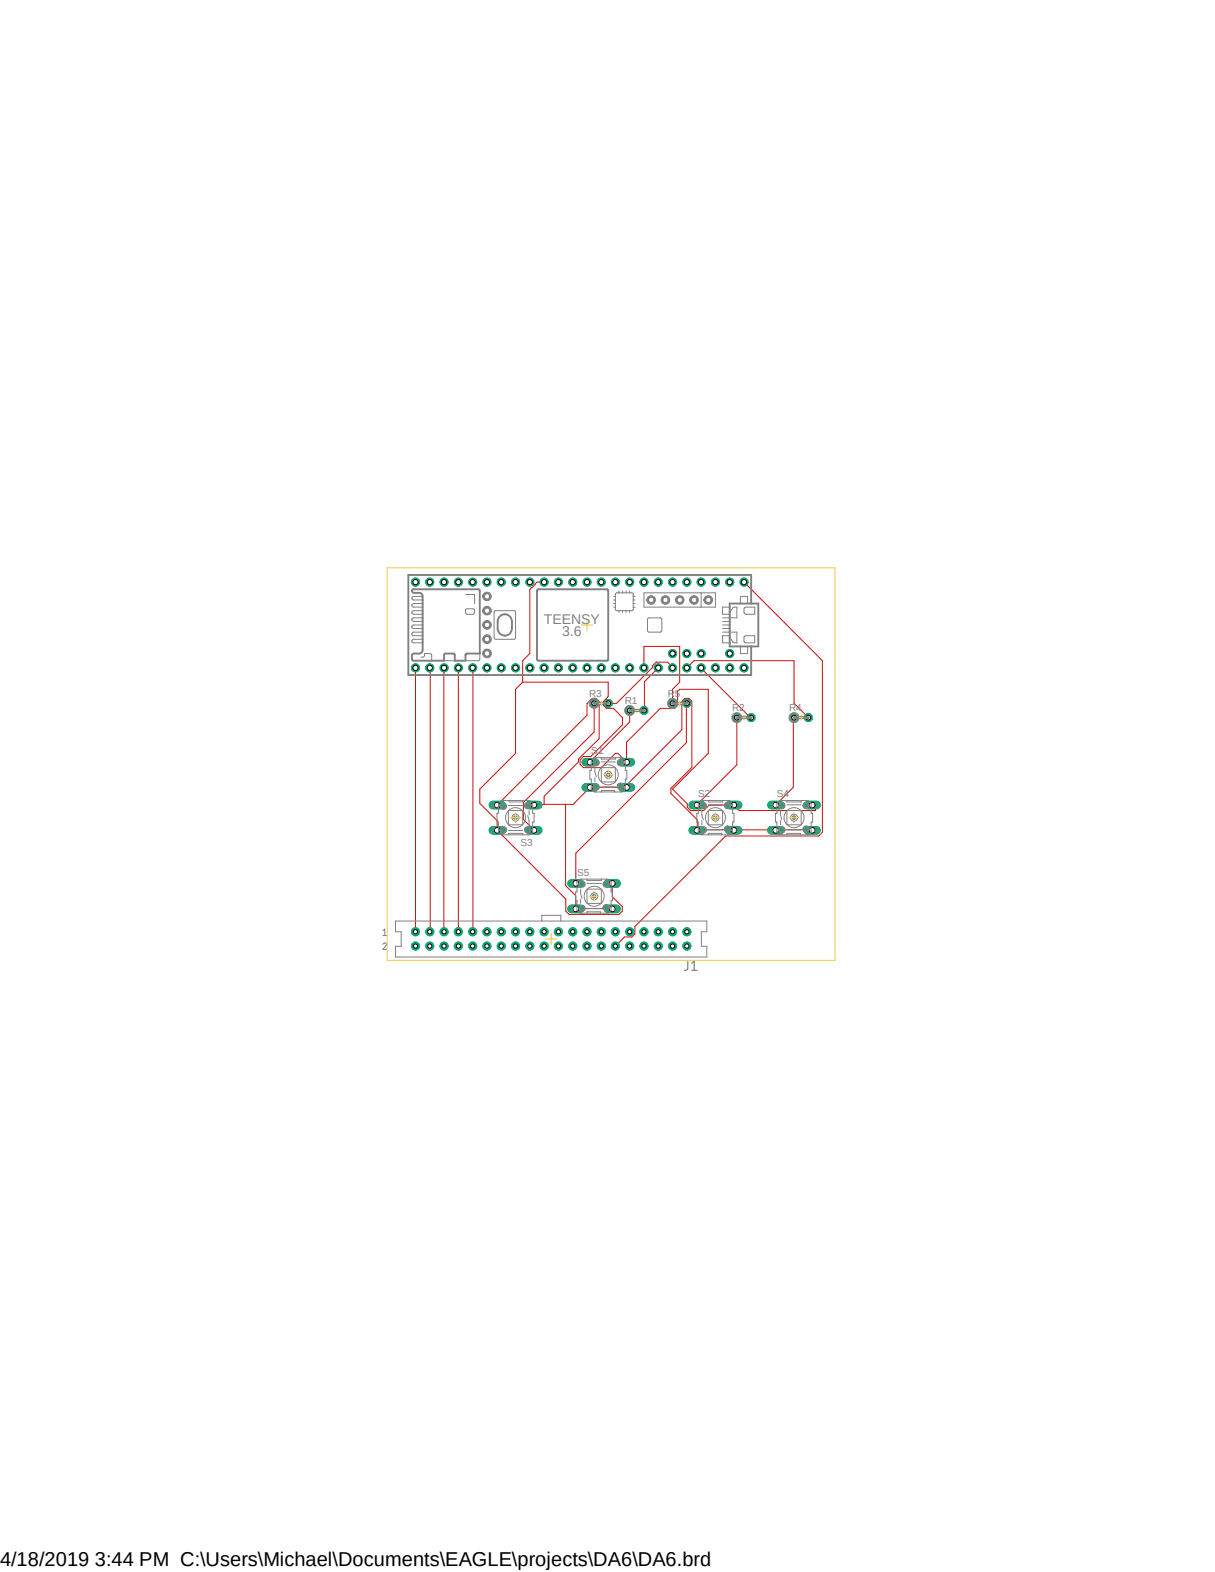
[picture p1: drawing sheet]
<svg xmlns="http://www.w3.org/2000/svg" width="216mm" height="279mm" viewBox="0 0 216 279" stroke-linecap="round" stroke-linejoin="round" font-family="sans-serif">
<defs><g id="words">
<text font-size="3.6" x="0" y="278.4">4/18/2019 3:44 PM C:\Users\Michael\Documents\EAGLE\projects\DA6\DA6.brd</text>
<g font-size="2.5" fill="#808080">
<text x="96.6" y="110.9">TEENSY</text>
<text x="99.9" y="113.1">3.6</text>
</g>
<g font-size="1.8" fill="#808080">
<text x="104.7" y="123.9">R3</text>
<text x="111" y="125.1">R1</text>
<text x="118.7" y="123.9">R5</text>
<text x="130.1" y="126.4">R2</text>
<text x="140.2" y="126.4">R4</text>
<text x="103.8" y="136.1">1</text>
<text x="105.1" y="134">S1</text>
<text x="111.6" y="136.2">2</text>
<text x="87.1" y="143.8">4</text>
<text x="95.2" y="143.8">3</text>
<text x="103.5" y="140.5">3</text>
<text x="111.6" y="140.5">4</text>
<text x="122.8" y="143.7">1</text>
<text x="124.1" y="141.6">S2</text>
<text x="130.7" y="143.8">2</text>
<text x="136.8" y="143.7">1</text>
<text x="138.1" y="141.6">S4</text>
<text x="144.7" y="143.8">2</text>
<text x="87.1" y="148.1">2</text>
<text x="95" y="148.3">1</text>
<text x="122.6" y="148.1">3</text>
<text x="130.7" y="148.1">4</text>
<text x="136.5" y="148.1">3</text>
<text x="144.7" y="148.1">4</text>
<text x="92.5" y="150.3">S3</text>
<text x="102.5" y="155.6">S5</text>
<text x="101.3" y="157.7">1</text>
<text x="109.1" y="157.8">2</text>
<text x="101" y="162.1">3</text>
<text x="109.1" y="162.1">4</text>
</g>
</g></defs>
<path d="M67.5 100.9l80.9 72.5M148.4 100.9l-80.9 72.5" fill="none" stroke="#fff" stroke-width=".18"/>
<circle cx="73.8" cy="165.6" r=".72" fill="#0dab76"/>
<circle cx="73.8" cy="165.6" r=".72" fill="none" stroke="#0dab76" stroke-width=".18"/>
<circle cx="73.8" cy="165.6" r=".38" fill="#fff"/>
<circle cx="73.8" cy="165.6" r=".38" fill="none" stroke="#000" stroke-width=".18"/>
<circle cx="73.8" cy="168.1" r=".72" fill="#0dab76"/>
<circle cx="73.8" cy="168.1" r=".72" fill="none" stroke="#0dab76" stroke-width=".18"/>
<circle cx="73.8" cy="168.1" r=".38" fill="#fff"/>
<circle cx="73.8" cy="168.1" r=".38" fill="none" stroke="#000" stroke-width=".18"/>
<circle cx="76.4" cy="165.6" r=".72" fill="#0dab76"/>
<circle cx="76.4" cy="165.6" r=".72" fill="none" stroke="#0dab76" stroke-width=".18"/>
<circle cx="76.4" cy="165.6" r=".38" fill="#fff"/>
<circle cx="76.4" cy="165.6" r=".38" fill="none" stroke="#000" stroke-width=".18"/>
<circle cx="76.4" cy="168.1" r=".72" fill="#0dab76"/>
<circle cx="76.4" cy="168.1" r=".72" fill="none" stroke="#0dab76" stroke-width=".18"/>
<circle cx="76.4" cy="168.1" r=".38" fill="#fff"/>
<circle cx="76.4" cy="168.1" r=".38" fill="none" stroke="#000" stroke-width=".18"/>
<circle cx="78.9" cy="165.6" r=".72" fill="#0dab76"/>
<circle cx="78.9" cy="165.6" r=".72" fill="none" stroke="#0dab76" stroke-width=".18"/>
<circle cx="78.9" cy="165.6" r=".38" fill="#fff"/>
<circle cx="78.9" cy="165.6" r=".38" fill="none" stroke="#000" stroke-width=".18"/>
<circle cx="78.9" cy="168.1" r=".72" fill="#0dab76"/>
<circle cx="78.9" cy="168.1" r=".72" fill="none" stroke="#0dab76" stroke-width=".18"/>
<circle cx="78.9" cy="168.1" r=".38" fill="#fff"/>
<circle cx="78.9" cy="168.1" r=".38" fill="none" stroke="#000" stroke-width=".18"/>
<circle cx="81.5" cy="165.6" r=".72" fill="#0dab76"/>
<circle cx="81.5" cy="165.6" r=".72" fill="none" stroke="#0dab76" stroke-width=".18"/>
<circle cx="81.4" cy="165.6" r=".38" fill="#fff"/>
<circle cx="81.4" cy="165.6" r=".38" fill="none" stroke="#000" stroke-width=".18"/>
<circle cx="81.5" cy="168.1" r=".72" fill="#0dab76"/>
<circle cx="81.5" cy="168.1" r=".72" fill="none" stroke="#0dab76" stroke-width=".18"/>
<circle cx="81.4" cy="168.1" r=".38" fill="#fff"/>
<circle cx="81.4" cy="168.1" r=".38" fill="none" stroke="#000" stroke-width=".18"/>
<circle cx="84" cy="165.6" r=".72" fill="#0dab76"/>
<circle cx="84" cy="165.6" r=".72" fill="none" stroke="#0dab76" stroke-width=".18"/>
<circle cx="84" cy="165.6" r=".38" fill="#fff"/>
<circle cx="84" cy="165.6" r=".38" fill="none" stroke="#000" stroke-width=".18"/>
<circle cx="84" cy="168.1" r=".72" fill="#0dab76"/>
<circle cx="84" cy="168.1" r=".72" fill="none" stroke="#0dab76" stroke-width=".18"/>
<circle cx="84" cy="168.1" r=".38" fill="#fff"/>
<circle cx="84" cy="168.1" r=".38" fill="none" stroke="#000" stroke-width=".18"/>
<circle cx="86.5" cy="165.6" r=".72" fill="#0dab76"/>
<circle cx="86.5" cy="165.6" r=".72" fill="none" stroke="#0dab76" stroke-width=".18"/>
<circle cx="86.5" cy="165.6" r=".38" fill="#fff"/>
<circle cx="86.5" cy="165.6" r=".38" fill="none" stroke="#000" stroke-width=".18"/>
<circle cx="86.5" cy="168.1" r=".72" fill="#0dab76"/>
<circle cx="86.5" cy="168.1" r=".72" fill="none" stroke="#0dab76" stroke-width=".18"/>
<circle cx="86.5" cy="168.1" r=".38" fill="#fff"/>
<circle cx="86.5" cy="168.1" r=".38" fill="none" stroke="#000" stroke-width=".18"/>
<circle cx="89.1" cy="165.6" r=".72" fill="#0dab76"/>
<circle cx="89.1" cy="165.6" r=".72" fill="none" stroke="#0dab76" stroke-width=".18"/>
<circle cx="89.1" cy="165.6" r=".38" fill="#fff"/>
<circle cx="89.1" cy="165.6" r=".38" fill="none" stroke="#000" stroke-width=".18"/>
<circle cx="89.1" cy="168.1" r=".72" fill="#0dab76"/>
<circle cx="89.1" cy="168.1" r=".72" fill="none" stroke="#0dab76" stroke-width=".18"/>
<circle cx="89.1" cy="168.1" r=".38" fill="#fff"/>
<circle cx="89.1" cy="168.1" r=".38" fill="none" stroke="#000" stroke-width=".18"/>
<circle cx="91.6" cy="165.6" r=".72" fill="#0dab76"/>
<circle cx="91.6" cy="165.6" r=".72" fill="none" stroke="#0dab76" stroke-width=".18"/>
<circle cx="91.6" cy="165.6" r=".38" fill="#fff"/>
<circle cx="91.6" cy="165.6" r=".38" fill="none" stroke="#000" stroke-width=".18"/>
<circle cx="91.6" cy="168.1" r=".72" fill="#0dab76"/>
<circle cx="91.6" cy="168.1" r=".72" fill="none" stroke="#0dab76" stroke-width=".18"/>
<circle cx="91.6" cy="168.1" r=".38" fill="#fff"/>
<circle cx="91.6" cy="168.1" r=".38" fill="none" stroke="#000" stroke-width=".18"/>
<circle cx="94.2" cy="165.6" r=".72" fill="#0dab76"/>
<circle cx="94.2" cy="165.6" r=".72" fill="none" stroke="#0dab76" stroke-width=".18"/>
<circle cx="94.1" cy="165.6" r=".38" fill="#fff"/>
<circle cx="94.1" cy="165.6" r=".38" fill="none" stroke="#000" stroke-width=".18"/>
<circle cx="94.2" cy="168.1" r=".72" fill="#0dab76"/>
<circle cx="94.2" cy="168.1" r=".72" fill="none" stroke="#0dab76" stroke-width=".18"/>
<circle cx="94.1" cy="168.1" r=".38" fill="#fff"/>
<circle cx="94.1" cy="168.1" r=".38" fill="none" stroke="#000" stroke-width=".18"/>
<circle cx="96.7" cy="165.6" r=".72" fill="#0dab76"/>
<circle cx="96.7" cy="165.6" r=".72" fill="none" stroke="#0dab76" stroke-width=".18"/>
<circle cx="96.7" cy="165.6" r=".38" fill="#fff"/>
<circle cx="96.7" cy="165.6" r=".38" fill="none" stroke="#000" stroke-width=".18"/>
<circle cx="96.7" cy="168.1" r=".72" fill="#0dab76"/>
<circle cx="96.7" cy="168.1" r=".72" fill="none" stroke="#0dab76" stroke-width=".18"/>
<circle cx="96.7" cy="168.1" r=".38" fill="#fff"/>
<circle cx="96.7" cy="168.1" r=".38" fill="none" stroke="#000" stroke-width=".18"/>
<circle cx="99.2" cy="165.6" r=".72" fill="#0dab76"/>
<circle cx="99.2" cy="165.6" r=".72" fill="none" stroke="#0dab76" stroke-width=".18"/>
<circle cx="99.2" cy="165.6" r=".38" fill="#fff"/>
<circle cx="99.2" cy="165.6" r=".38" fill="none" stroke="#000" stroke-width=".18"/>
<circle cx="99.2" cy="168.1" r=".72" fill="#0dab76"/>
<circle cx="99.2" cy="168.1" r=".72" fill="none" stroke="#0dab76" stroke-width=".18"/>
<circle cx="99.2" cy="168.1" r=".38" fill="#fff"/>
<circle cx="99.2" cy="168.1" r=".38" fill="none" stroke="#000" stroke-width=".18"/>
<circle cx="101.8" cy="165.6" r=".72" fill="#0dab76"/>
<circle cx="101.8" cy="165.6" r=".72" fill="none" stroke="#0dab76" stroke-width=".18"/>
<circle cx="101.8" cy="165.6" r=".38" fill="#fff"/>
<circle cx="101.8" cy="165.6" r=".38" fill="none" stroke="#000" stroke-width=".18"/>
<circle cx="101.8" cy="168.1" r=".72" fill="#0dab76"/>
<circle cx="101.8" cy="168.1" r=".72" fill="none" stroke="#0dab76" stroke-width=".18"/>
<circle cx="101.8" cy="168.1" r=".38" fill="#fff"/>
<circle cx="101.8" cy="168.1" r=".38" fill="none" stroke="#000" stroke-width=".18"/>
<circle cx="104.3" cy="165.6" r=".72" fill="#0dab76"/>
<circle cx="104.3" cy="165.6" r=".72" fill="none" stroke="#0dab76" stroke-width=".18"/>
<circle cx="104.3" cy="165.6" r=".38" fill="#fff"/>
<circle cx="104.3" cy="165.6" r=".38" fill="none" stroke="#000" stroke-width=".18"/>
<circle cx="104.3" cy="168.1" r=".72" fill="#0dab76"/>
<circle cx="104.3" cy="168.1" r=".72" fill="none" stroke="#0dab76" stroke-width=".18"/>
<circle cx="104.3" cy="168.1" r=".38" fill="#fff"/>
<circle cx="104.3" cy="168.1" r=".38" fill="none" stroke="#000" stroke-width=".18"/>
<circle cx="106.9" cy="165.6" r=".72" fill="#0dab76"/>
<circle cx="106.9" cy="165.6" r=".72" fill="none" stroke="#0dab76" stroke-width=".18"/>
<circle cx="106.8" cy="165.6" r=".38" fill="#fff"/>
<circle cx="106.8" cy="165.6" r=".38" fill="none" stroke="#000" stroke-width=".18"/>
<circle cx="106.9" cy="168.1" r=".72" fill="#0dab76"/>
<circle cx="106.9" cy="168.1" r=".72" fill="none" stroke="#0dab76" stroke-width=".18"/>
<circle cx="106.8" cy="168.1" r=".38" fill="#fff"/>
<circle cx="106.8" cy="168.1" r=".38" fill="none" stroke="#000" stroke-width=".18"/>
<circle cx="109.4" cy="165.6" r=".72" fill="#0dab76"/>
<circle cx="109.4" cy="165.6" r=".72" fill="none" stroke="#0dab76" stroke-width=".18"/>
<circle cx="109.3" cy="165.6" r=".38" fill="#fff"/>
<circle cx="109.3" cy="165.6" r=".38" fill="none" stroke="#000" stroke-width=".18"/>
<circle cx="109.4" cy="168.1" r=".72" fill="#0dab76"/>
<circle cx="109.4" cy="168.1" r=".72" fill="none" stroke="#0dab76" stroke-width=".18"/>
<circle cx="109.3" cy="168.1" r=".38" fill="#fff"/>
<circle cx="109.3" cy="168.1" r=".38" fill="none" stroke="#000" stroke-width=".18"/>
<circle cx="111.9" cy="165.6" r=".72" fill="#0dab76"/>
<circle cx="111.9" cy="165.6" r=".72" fill="none" stroke="#0dab76" stroke-width=".18"/>
<circle cx="111.9" cy="165.6" r=".38" fill="#fff"/>
<circle cx="111.9" cy="165.6" r=".38" fill="none" stroke="#000" stroke-width=".18"/>
<circle cx="111.9" cy="168.1" r=".72" fill="#0dab76"/>
<circle cx="111.9" cy="168.1" r=".72" fill="none" stroke="#0dab76" stroke-width=".18"/>
<circle cx="111.9" cy="168.1" r=".38" fill="#fff"/>
<circle cx="111.9" cy="168.1" r=".38" fill="none" stroke="#000" stroke-width=".18"/>
<circle cx="114.4" cy="165.6" r=".72" fill="#0dab76"/>
<circle cx="114.4" cy="165.6" r=".72" fill="none" stroke="#0dab76" stroke-width=".18"/>
<circle cx="114.4" cy="165.6" r=".38" fill="#fff"/>
<circle cx="114.4" cy="165.6" r=".38" fill="none" stroke="#000" stroke-width=".18"/>
<circle cx="114.4" cy="168.1" r=".72" fill="#0dab76"/>
<circle cx="114.4" cy="168.1" r=".72" fill="none" stroke="#0dab76" stroke-width=".18"/>
<circle cx="114.4" cy="168.1" r=".38" fill="#fff"/>
<circle cx="114.4" cy="168.1" r=".38" fill="none" stroke="#000" stroke-width=".18"/>
<circle cx="117" cy="165.6" r=".72" fill="#0dab76"/>
<circle cx="117" cy="165.6" r=".72" fill="none" stroke="#0dab76" stroke-width=".18"/>
<circle cx="117" cy="165.6" r=".38" fill="#fff"/>
<circle cx="117" cy="165.6" r=".38" fill="none" stroke="#000" stroke-width=".18"/>
<circle cx="117" cy="168.1" r=".72" fill="#0dab76"/>
<circle cx="117" cy="168.1" r=".72" fill="none" stroke="#0dab76" stroke-width=".18"/>
<circle cx="117" cy="168.1" r=".38" fill="#fff"/>
<circle cx="117" cy="168.1" r=".38" fill="none" stroke="#000" stroke-width=".18"/>
<circle cx="119.5" cy="165.6" r=".72" fill="#0dab76"/>
<circle cx="119.5" cy="165.6" r=".72" fill="none" stroke="#0dab76" stroke-width=".18"/>
<circle cx="119.5" cy="165.6" r=".38" fill="#fff"/>
<circle cx="119.5" cy="165.6" r=".38" fill="none" stroke="#000" stroke-width=".18"/>
<circle cx="119.5" cy="168.1" r=".72" fill="#0dab76"/>
<circle cx="119.5" cy="168.1" r=".72" fill="none" stroke="#0dab76" stroke-width=".18"/>
<circle cx="119.5" cy="168.1" r=".38" fill="#fff"/>
<circle cx="119.5" cy="168.1" r=".38" fill="none" stroke="#000" stroke-width=".18"/>
<circle cx="122.1" cy="165.6" r=".72" fill="#0dab76"/>
<circle cx="122.1" cy="165.6" r=".72" fill="none" stroke="#0dab76" stroke-width=".18"/>
<circle cx="122" cy="165.6" r=".38" fill="#fff"/>
<circle cx="122" cy="165.6" r=".38" fill="none" stroke="#000" stroke-width=".18"/>
<circle cx="122.1" cy="168.1" r=".72" fill="#0dab76"/>
<circle cx="122.1" cy="168.1" r=".72" fill="none" stroke="#0dab76" stroke-width=".18"/>
<circle cx="122" cy="168.1" r=".38" fill="#fff"/>
<circle cx="122" cy="168.1" r=".38" fill="none" stroke="#000" stroke-width=".18"/>
<path d="M111.6 125.6h.6l.4 .4v.6l-.4 .4h-.6l-.4-.4v-.6z" fill-rule="evenodd" fill="#0dab76"/>
<path d="M111.6 125.6h.6l.4 .4v.6l-.4 .4h-.6l-.4-.4v-.6z" fill="none" stroke="#0dab76" stroke-width=".18"/>
<circle cx="111.9" cy="126.3" r=".43" fill="#fff"/>
<circle cx="111.9" cy="126.3" r=".43" fill="none" stroke="#000" stroke-width=".18"/>
<path d="M114.1 125.6h.6l.4 .4v.6l-.4 .4h-.6l-.4-.4v-.6z" fill-rule="evenodd" fill="#0dab76"/>
<path d="M114.1 125.6h.6l.4 .4v.6l-.4 .4h-.6l-.4-.4v-.6z" fill="none" stroke="#0dab76" stroke-width=".18"/>
<circle cx="114.4" cy="126.3" r=".43" fill="#fff"/>
<circle cx="114.4" cy="126.3" r=".43" fill="none" stroke="#000" stroke-width=".18"/>
<path d="M130.6 126.9h.6l.4 .4v.5l-.4 .4h-.6l-.3-.4v-.5z" fill-rule="evenodd" fill="#0dab76"/>
<path d="M130.6 126.9h.6l.4 .4v.5l-.4 .4h-.6l-.3-.4v-.5z" fill="none" stroke="#0dab76" stroke-width=".18"/>
<circle cx="130.9" cy="127.6" r=".43" fill="#fff"/>
<circle cx="130.9" cy="127.6" r=".43" fill="none" stroke="#000" stroke-width=".18"/>
<path d="M133.2 126.9h.6l.4 .4v.5l-.4 .4h-.6l-.4-.4v-.5z" fill-rule="evenodd" fill="#0dab76"/>
<path d="M133.2 126.9h.6l.4 .4v.5l-.4 .4h-.6l-.4-.4v-.5z" fill="none" stroke="#0dab76" stroke-width=".18"/>
<circle cx="133.5" cy="127.6" r=".43" fill="#fff"/>
<circle cx="133.5" cy="127.6" r=".43" fill="none" stroke="#000" stroke-width=".18"/>
<path d="M105.3 124.3h.6l.4 .4v.6l-.4 .4h-.6l-.4-.4v-.6z" fill-rule="evenodd" fill="#0dab76"/>
<path d="M105.3 124.3h.6l.4 .4v.6l-.4 .4h-.6l-.4-.4v-.6z" fill="none" stroke="#0dab76" stroke-width=".18"/>
<circle cx="105.6" cy="125" r=".43" fill="#fff"/>
<circle cx="105.6" cy="125" r=".43" fill="none" stroke="#000" stroke-width=".18"/>
<path d="M107.8 124.3h.6l.4 .4v.6l-.4 .4h-.6l-.4-.4v-.6z" fill-rule="evenodd" fill="#0dab76"/>
<path d="M107.8 124.3h.6l.4 .4v.6l-.4 .4h-.6l-.4-.4v-.6z" fill="none" stroke="#0dab76" stroke-width=".18"/>
<circle cx="108.1" cy="125" r=".43" fill="#fff"/>
<circle cx="108.1" cy="125" r=".43" fill="none" stroke="#000" stroke-width=".18"/>
<path d="M140.8 126.9h.6l.4 .4v.5l-.4 .4h-.6l-.4-.4v-.5z" fill-rule="evenodd" fill="#0dab76"/>
<path d="M140.8 126.9h.6l.4 .4v.5l-.4 .4h-.6l-.4-.4v-.5z" fill="none" stroke="#0dab76" stroke-width=".18"/>
<circle cx="141.1" cy="127.6" r=".43" fill="#fff"/>
<circle cx="141.1" cy="127.6" r=".43" fill="none" stroke="#000" stroke-width=".18"/>
<path d="M143.3 126.9h.6l.4 .4v.5l-.4 .4h-.6l-.3-.4v-.5z" fill-rule="evenodd" fill="#0dab76"/>
<path d="M143.3 126.9h.6l.4 .4v.5l-.4 .4h-.6l-.3-.4v-.5z" fill="none" stroke="#0dab76" stroke-width=".18"/>
<circle cx="143.6" cy="127.6" r=".43" fill="#fff"/>
<circle cx="143.6" cy="127.6" r=".43" fill="none" stroke="#000" stroke-width=".18"/>
<path d="M119.2 124.3h.6l.4 .4v.6l-.4 .4h-.6l-.4-.4v-.6z" fill-rule="evenodd" fill="#0dab76"/>
<path d="M119.2 124.3h.6l.4 .4v.6l-.4 .4h-.6l-.4-.4v-.6z" fill="none" stroke="#0dab76" stroke-width=".18"/>
<circle cx="119.5" cy="125" r=".43" fill="#fff"/>
<circle cx="119.5" cy="125" r=".43" fill="none" stroke="#000" stroke-width=".18"/>
<path d="M121.8 124.3h.5l.4 .4v.6l-.4 .4h-.5l-.4-.4v-.6z" fill-rule="evenodd" fill="#0dab76"/>
<path d="M121.8 124.3h.5l.4 .4v.6l-.4 .4h-.5l-.4-.4v-.6z" fill="none" stroke="#0dab76" stroke-width=".18"/>
<circle cx="122" cy="125" r=".43" fill="#fff"/>
<circle cx="122" cy="125" r=".43" fill="none" stroke="#000" stroke-width=".18"/>
<path d="M104.1 135.5h1.5" fill="none" stroke="#0dab76" stroke-width="1.5"/>
<circle cx="104.9" cy="135.5" r=".51" fill="#fff"/>
<circle cx="104.9" cy="135.5" r=".51" fill="none" stroke="#000" stroke-width=".18"/>
<path d="M104.1 140h1.5" fill="none" stroke="#0dab76" stroke-width="1.5"/>
<circle cx="104.9" cy="140" r=".51" fill="#fff"/>
<circle cx="104.9" cy="140" r=".51" fill="none" stroke="#000" stroke-width=".18"/>
<path d="M110.6 135.5h1.5" fill="none" stroke="#0dab76" stroke-width="1.5"/>
<circle cx="111.3" cy="135.5" r=".51" fill="#fff"/>
<circle cx="111.3" cy="135.5" r=".51" fill="none" stroke="#000" stroke-width=".18"/>
<path d="M110.6 140h1.5" fill="none" stroke="#0dab76" stroke-width="1.5"/>
<circle cx="111.3" cy="140" r=".51" fill="#fff"/>
<circle cx="111.3" cy="140" r=".51" fill="none" stroke="#000" stroke-width=".18"/>
<path d="M123.1 143.1h1.5" fill="none" stroke="#0dab76" stroke-width="1.5"/>
<circle cx="123.9" cy="143.1" r=".51" fill="#fff"/>
<circle cx="123.9" cy="143.1" r=".51" fill="none" stroke="#000" stroke-width=".18"/>
<path d="M123.1 147.6h1.5" fill="none" stroke="#0dab76" stroke-width="1.5"/>
<circle cx="123.9" cy="147.6" r=".51" fill="#fff"/>
<circle cx="123.9" cy="147.6" r=".51" fill="none" stroke="#000" stroke-width=".18"/>
<path d="M129.6 143.1h1.5" fill="none" stroke="#0dab76" stroke-width="1.5"/>
<circle cx="130.4" cy="143.1" r=".51" fill="#fff"/>
<circle cx="130.4" cy="143.1" r=".51" fill="none" stroke="#000" stroke-width=".18"/>
<path d="M129.6 147.6h1.5" fill="none" stroke="#0dab76" stroke-width="1.5"/>
<circle cx="130.4" cy="147.6" r=".51" fill="#fff"/>
<circle cx="130.4" cy="147.6" r=".51" fill="none" stroke="#000" stroke-width=".18"/>
<path d="M94.1 147.6h1.5" fill="none" stroke="#0dab76" stroke-width="1.5"/>
<circle cx="94.9" cy="147.6" r=".51" fill="#fff"/>
<circle cx="94.9" cy="147.6" r=".51" fill="none" stroke="#000" stroke-width=".18"/>
<path d="M94.1 143.1h1.5" fill="none" stroke="#0dab76" stroke-width="1.5"/>
<circle cx="94.9" cy="143.1" r=".51" fill="#fff"/>
<circle cx="94.9" cy="143.1" r=".51" fill="none" stroke="#000" stroke-width=".18"/>
<path d="M87.6 147.6h1.5" fill="none" stroke="#0dab76" stroke-width="1.5"/>
<circle cx="88.3" cy="147.6" r=".51" fill="#fff"/>
<circle cx="88.3" cy="147.6" r=".51" fill="none" stroke="#000" stroke-width=".18"/>
<path d="M87.6 143.1h1.5" fill="none" stroke="#0dab76" stroke-width="1.5"/>
<circle cx="88.3" cy="143.1" r=".51" fill="#fff"/>
<circle cx="88.3" cy="143.1" r=".51" fill="none" stroke="#000" stroke-width=".18"/>
<path d="M137.1 143.1h1.5" fill="none" stroke="#0dab76" stroke-width="1.5"/>
<circle cx="137.8" cy="143.1" r=".51" fill="#fff"/>
<circle cx="137.8" cy="143.1" r=".51" fill="none" stroke="#000" stroke-width=".18"/>
<path d="M137.1 147.6h1.5" fill="none" stroke="#0dab76" stroke-width="1.5"/>
<circle cx="137.8" cy="147.6" r=".51" fill="#fff"/>
<circle cx="137.8" cy="147.6" r=".51" fill="none" stroke="#000" stroke-width=".18"/>
<path d="M143.6 143.1h1.5" fill="none" stroke="#0dab76" stroke-width="1.5"/>
<circle cx="144.3" cy="143.1" r=".51" fill="#fff"/>
<circle cx="144.3" cy="143.1" r=".51" fill="none" stroke="#000" stroke-width=".18"/>
<path d="M143.6 147.6h1.5" fill="none" stroke="#0dab76" stroke-width="1.5"/>
<circle cx="144.3" cy="147.6" r=".51" fill="#fff"/>
<circle cx="144.3" cy="147.6" r=".51" fill="none" stroke="#000" stroke-width=".18"/>
<path d="M101.6 157h1.5" fill="none" stroke="#0dab76" stroke-width="1.5"/>
<circle cx="102.3" cy="157" r=".51" fill="#fff"/>
<circle cx="102.3" cy="157" r=".51" fill="none" stroke="#000" stroke-width=".18"/>
<path d="M101.6 161.5h1.5" fill="none" stroke="#0dab76" stroke-width="1.5"/>
<circle cx="102.3" cy="161.5" r=".51" fill="#fff"/>
<circle cx="102.3" cy="161.5" r=".51" fill="none" stroke="#000" stroke-width=".18"/>
<path d="M108 157h1.6" fill="none" stroke="#0dab76" stroke-width="1.5"/>
<circle cx="108.8" cy="157" r=".51" fill="#fff"/>
<circle cx="108.8" cy="157" r=".51" fill="none" stroke="#000" stroke-width=".18"/>
<path d="M108 161.5h1.6" fill="none" stroke="#0dab76" stroke-width="1.5"/>
<circle cx="108.8" cy="161.5" r=".51" fill="#fff"/>
<circle cx="108.8" cy="161.5" r=".51" fill="none" stroke="#000" stroke-width=".18"/>
<circle cx="127.1" cy="103.5" r=".72" fill="#0dab76"/>
<circle cx="127.1" cy="103.5" r=".72" fill="none" stroke="#0dab76" stroke-width=".18"/>
<circle cx="127.1" cy="103.5" r=".46" fill="#fff"/>
<circle cx="127.1" cy="103.5" r=".46" fill="none" stroke="#000" stroke-width=".18"/>
<circle cx="124.6" cy="103.5" r=".72" fill="#0dab76"/>
<circle cx="124.6" cy="103.5" r=".72" fill="none" stroke="#0dab76" stroke-width=".18"/>
<circle cx="124.6" cy="103.5" r=".46" fill="#fff"/>
<circle cx="124.6" cy="103.5" r=".46" fill="none" stroke="#000" stroke-width=".18"/>
<circle cx="122.1" cy="103.5" r=".72" fill="#0dab76"/>
<circle cx="122.1" cy="103.5" r=".72" fill="none" stroke="#0dab76" stroke-width=".18"/>
<circle cx="122" cy="103.5" r=".46" fill="#fff"/>
<circle cx="122" cy="103.5" r=".46" fill="none" stroke="#000" stroke-width=".18"/>
<circle cx="119.5" cy="103.5" r=".72" fill="#0dab76"/>
<circle cx="119.5" cy="103.5" r=".72" fill="none" stroke="#0dab76" stroke-width=".18"/>
<circle cx="119.5" cy="103.5" r=".46" fill="#fff"/>
<circle cx="119.5" cy="103.5" r=".46" fill="none" stroke="#000" stroke-width=".18"/>
<circle cx="117" cy="103.5" r=".72" fill="#0dab76"/>
<circle cx="117" cy="103.5" r=".72" fill="none" stroke="#0dab76" stroke-width=".18"/>
<circle cx="117" cy="103.5" r=".46" fill="#fff"/>
<circle cx="117" cy="103.5" r=".46" fill="none" stroke="#000" stroke-width=".18"/>
<circle cx="114.4" cy="103.5" r=".72" fill="#0dab76"/>
<circle cx="114.4" cy="103.5" r=".72" fill="none" stroke="#0dab76" stroke-width=".18"/>
<circle cx="114.4" cy="103.5" r=".46" fill="#fff"/>
<circle cx="114.4" cy="103.5" r=".46" fill="none" stroke="#000" stroke-width=".18"/>
<circle cx="111.9" cy="103.5" r=".72" fill="#0dab76"/>
<circle cx="111.9" cy="103.5" r=".72" fill="none" stroke="#0dab76" stroke-width=".18"/>
<circle cx="111.9" cy="103.5" r=".46" fill="#fff"/>
<circle cx="111.9" cy="103.5" r=".46" fill="none" stroke="#000" stroke-width=".18"/>
<circle cx="109.4" cy="103.5" r=".72" fill="#0dab76"/>
<circle cx="109.4" cy="103.5" r=".72" fill="none" stroke="#0dab76" stroke-width=".18"/>
<circle cx="109.3" cy="103.5" r=".46" fill="#fff"/>
<circle cx="109.3" cy="103.5" r=".46" fill="none" stroke="#000" stroke-width=".18"/>
<circle cx="106.9" cy="103.5" r=".72" fill="#0dab76"/>
<circle cx="106.9" cy="103.5" r=".72" fill="none" stroke="#0dab76" stroke-width=".18"/>
<circle cx="106.9" cy="103.5" r=".46" fill="#fff"/>
<circle cx="106.9" cy="103.5" r=".46" fill="none" stroke="#000" stroke-width=".18"/>
<circle cx="104.3" cy="103.5" r=".72" fill="#0dab76"/>
<circle cx="104.3" cy="103.5" r=".72" fill="none" stroke="#0dab76" stroke-width=".18"/>
<circle cx="104.3" cy="103.5" r=".46" fill="#fff"/>
<circle cx="104.3" cy="103.5" r=".46" fill="none" stroke="#000" stroke-width=".18"/>
<circle cx="101.8" cy="103.5" r=".72" fill="#0dab76"/>
<circle cx="101.8" cy="103.5" r=".72" fill="none" stroke="#0dab76" stroke-width=".18"/>
<circle cx="101.8" cy="103.5" r=".46" fill="#fff"/>
<circle cx="101.8" cy="103.5" r=".46" fill="none" stroke="#000" stroke-width=".18"/>
<circle cx="99.2" cy="103.5" r=".72" fill="#0dab76"/>
<circle cx="99.2" cy="103.5" r=".72" fill="none" stroke="#0dab76" stroke-width=".18"/>
<circle cx="99.2" cy="103.5" r=".46" fill="#fff"/>
<circle cx="99.2" cy="103.5" r=".46" fill="none" stroke="#000" stroke-width=".18"/>
<circle cx="99.2" cy="118.7" r=".72" fill="#0dab76"/>
<circle cx="99.2" cy="118.7" r=".72" fill="none" stroke="#0dab76" stroke-width=".18"/>
<circle cx="99.2" cy="118.7" r=".46" fill="#fff"/>
<circle cx="99.2" cy="118.7" r=".46" fill="none" stroke="#000" stroke-width=".18"/>
<circle cx="101.8" cy="118.7" r=".72" fill="#0dab76"/>
<circle cx="101.8" cy="118.7" r=".72" fill="none" stroke="#0dab76" stroke-width=".18"/>
<circle cx="101.8" cy="118.7" r=".46" fill="#fff"/>
<circle cx="101.8" cy="118.7" r=".46" fill="none" stroke="#000" stroke-width=".18"/>
<circle cx="104.3" cy="118.7" r=".72" fill="#0dab76"/>
<circle cx="104.3" cy="118.7" r=".72" fill="none" stroke="#0dab76" stroke-width=".18"/>
<circle cx="104.3" cy="118.7" r=".46" fill="#fff"/>
<circle cx="104.3" cy="118.7" r=".46" fill="none" stroke="#000" stroke-width=".18"/>
<circle cx="106.9" cy="118.7" r=".72" fill="#0dab76"/>
<circle cx="106.9" cy="118.7" r=".72" fill="none" stroke="#0dab76" stroke-width=".18"/>
<circle cx="106.9" cy="118.7" r=".46" fill="#fff"/>
<circle cx="106.9" cy="118.7" r=".46" fill="none" stroke="#000" stroke-width=".18"/>
<circle cx="109.4" cy="118.7" r=".72" fill="#0dab76"/>
<circle cx="109.4" cy="118.7" r=".72" fill="none" stroke="#0dab76" stroke-width=".18"/>
<circle cx="109.3" cy="118.7" r=".46" fill="#fff"/>
<circle cx="109.3" cy="118.7" r=".46" fill="none" stroke="#000" stroke-width=".18"/>
<circle cx="111.9" cy="118.7" r=".72" fill="#0dab76"/>
<circle cx="111.9" cy="118.7" r=".72" fill="none" stroke="#0dab76" stroke-width=".18"/>
<circle cx="111.9" cy="118.7" r=".46" fill="#fff"/>
<circle cx="111.9" cy="118.7" r=".46" fill="none" stroke="#000" stroke-width=".18"/>
<circle cx="114.4" cy="118.7" r=".72" fill="#0dab76"/>
<circle cx="114.4" cy="118.7" r=".72" fill="none" stroke="#0dab76" stroke-width=".18"/>
<circle cx="114.4" cy="118.7" r=".46" fill="#fff"/>
<circle cx="114.4" cy="118.7" r=".46" fill="none" stroke="#000" stroke-width=".18"/>
<circle cx="117" cy="118.7" r=".72" fill="#0dab76"/>
<circle cx="117" cy="118.7" r=".72" fill="none" stroke="#0dab76" stroke-width=".18"/>
<circle cx="117" cy="118.7" r=".46" fill="#fff"/>
<circle cx="117" cy="118.7" r=".46" fill="none" stroke="#000" stroke-width=".18"/>
<circle cx="119.5" cy="118.7" r=".72" fill="#0dab76"/>
<circle cx="119.5" cy="118.7" r=".72" fill="none" stroke="#0dab76" stroke-width=".18"/>
<circle cx="119.5" cy="118.7" r=".46" fill="#fff"/>
<circle cx="119.5" cy="118.7" r=".46" fill="none" stroke="#000" stroke-width=".18"/>
<circle cx="122.1" cy="118.7" r=".72" fill="#0dab76"/>
<circle cx="122.1" cy="118.7" r=".72" fill="none" stroke="#0dab76" stroke-width=".18"/>
<circle cx="122" cy="118.7" r=".46" fill="#fff"/>
<circle cx="122" cy="118.7" r=".46" fill="none" stroke="#000" stroke-width=".18"/>
<circle cx="124.6" cy="118.7" r=".72" fill="#0dab76"/>
<circle cx="124.6" cy="118.7" r=".72" fill="none" stroke="#0dab76" stroke-width=".18"/>
<circle cx="124.6" cy="118.7" r=".46" fill="#fff"/>
<circle cx="124.6" cy="118.7" r=".46" fill="none" stroke="#000" stroke-width=".18"/>
<circle cx="129.7" cy="103.5" r=".72" fill="#0dab76"/>
<circle cx="129.7" cy="103.5" r=".72" fill="none" stroke="#0dab76" stroke-width=".18"/>
<circle cx="129.7" cy="103.5" r=".46" fill="#fff"/>
<circle cx="129.7" cy="103.5" r=".46" fill="none" stroke="#000" stroke-width=".18"/>
<circle cx="127.1" cy="118.7" r=".72" fill="#0dab76"/>
<circle cx="127.1" cy="118.7" r=".72" fill="none" stroke="#0dab76" stroke-width=".18"/>
<circle cx="127.1" cy="118.7" r=".46" fill="#fff"/>
<circle cx="127.1" cy="118.7" r=".46" fill="none" stroke="#000" stroke-width=".18"/>
<circle cx="129.7" cy="118.7" r=".72" fill="#0dab76"/>
<circle cx="129.7" cy="118.7" r=".72" fill="none" stroke="#0dab76" stroke-width=".18"/>
<circle cx="129.7" cy="118.7" r=".46" fill="#fff"/>
<circle cx="129.7" cy="118.7" r=".46" fill="none" stroke="#000" stroke-width=".18"/>
<circle cx="132.2" cy="103.5" r=".72" fill="#0dab76"/>
<circle cx="132.2" cy="103.5" r=".72" fill="none" stroke="#0dab76" stroke-width=".18"/>
<circle cx="132.2" cy="103.5" r=".46" fill="#fff"/>
<circle cx="132.2" cy="103.5" r=".46" fill="none" stroke="#000" stroke-width=".18"/>
<circle cx="132.2" cy="118.7" r=".72" fill="#0dab76"/>
<circle cx="132.2" cy="118.7" r=".72" fill="none" stroke="#0dab76" stroke-width=".18"/>
<circle cx="132.2" cy="118.7" r=".46" fill="#fff"/>
<circle cx="132.2" cy="118.7" r=".46" fill="none" stroke="#000" stroke-width=".18"/>
<circle cx="96.7" cy="103.5" r=".72" fill="#0dab76"/>
<circle cx="96.7" cy="103.5" r=".72" fill="none" stroke="#0dab76" stroke-width=".18"/>
<circle cx="96.7" cy="103.5" r=".46" fill="#fff"/>
<circle cx="96.7" cy="103.5" r=".46" fill="none" stroke="#000" stroke-width=".18"/>
<circle cx="96.7" cy="118.7" r=".72" fill="#0dab76"/>
<circle cx="96.7" cy="118.7" r=".72" fill="none" stroke="#0dab76" stroke-width=".18"/>
<circle cx="96.7" cy="118.7" r=".46" fill="#fff"/>
<circle cx="96.7" cy="118.7" r=".46" fill="none" stroke="#000" stroke-width=".18"/>
<circle cx="94.2" cy="103.5" r=".72" fill="#0dab76"/>
<circle cx="94.2" cy="103.5" r=".72" fill="none" stroke="#0dab76" stroke-width=".18"/>
<circle cx="94.2" cy="103.5" r=".46" fill="#fff"/>
<circle cx="94.2" cy="103.5" r=".46" fill="none" stroke="#000" stroke-width=".18"/>
<circle cx="91.6" cy="103.5" r=".72" fill="#0dab76"/>
<circle cx="91.6" cy="103.5" r=".72" fill="none" stroke="#0dab76" stroke-width=".18"/>
<circle cx="91.6" cy="103.5" r=".46" fill="#fff"/>
<circle cx="91.6" cy="103.5" r=".46" fill="none" stroke="#000" stroke-width=".18"/>
<circle cx="89.1" cy="103.5" r=".72" fill="#0dab76"/>
<circle cx="89.1" cy="103.5" r=".72" fill="none" stroke="#0dab76" stroke-width=".18"/>
<circle cx="89.1" cy="103.5" r=".46" fill="#fff"/>
<circle cx="89.1" cy="103.5" r=".46" fill="none" stroke="#000" stroke-width=".18"/>
<circle cx="86.5" cy="103.5" r=".72" fill="#0dab76"/>
<circle cx="86.5" cy="103.5" r=".72" fill="none" stroke="#0dab76" stroke-width=".18"/>
<circle cx="86.5" cy="103.5" r=".46" fill="#fff"/>
<circle cx="86.5" cy="103.5" r=".46" fill="none" stroke="#000" stroke-width=".18"/>
<circle cx="84" cy="103.5" r=".72" fill="#0dab76"/>
<circle cx="84" cy="103.5" r=".72" fill="none" stroke="#0dab76" stroke-width=".18"/>
<circle cx="84" cy="103.5" r=".46" fill="#fff"/>
<circle cx="84" cy="103.5" r=".46" fill="none" stroke="#000" stroke-width=".18"/>
<circle cx="81.5" cy="103.5" r=".72" fill="#0dab76"/>
<circle cx="81.5" cy="103.5" r=".72" fill="none" stroke="#0dab76" stroke-width=".18"/>
<circle cx="81.5" cy="103.5" r=".46" fill="#fff"/>
<circle cx="81.5" cy="103.5" r=".46" fill="none" stroke="#000" stroke-width=".18"/>
<circle cx="78.9" cy="103.5" r=".72" fill="#0dab76"/>
<circle cx="78.9" cy="103.5" r=".72" fill="none" stroke="#0dab76" stroke-width=".18"/>
<circle cx="78.9" cy="103.5" r=".46" fill="#fff"/>
<circle cx="78.9" cy="103.5" r=".46" fill="none" stroke="#000" stroke-width=".18"/>
<circle cx="76.4" cy="103.5" r=".72" fill="#0dab76"/>
<circle cx="76.4" cy="103.5" r=".72" fill="none" stroke="#0dab76" stroke-width=".18"/>
<circle cx="76.4" cy="103.5" r=".46" fill="#fff"/>
<circle cx="76.4" cy="103.5" r=".46" fill="none" stroke="#000" stroke-width=".18"/>
<circle cx="73.8" cy="103.5" r=".72" fill="#0dab76"/>
<circle cx="73.8" cy="103.5" r=".72" fill="none" stroke="#0dab76" stroke-width=".18"/>
<circle cx="73.8" cy="103.5" r=".46" fill="#fff"/>
<circle cx="73.8" cy="103.5" r=".46" fill="none" stroke="#000" stroke-width=".18"/>
<circle cx="73.8" cy="118.7" r=".72" fill="#0dab76"/>
<circle cx="73.8" cy="118.7" r=".72" fill="none" stroke="#0dab76" stroke-width=".18"/>
<circle cx="73.8" cy="118.7" r=".46" fill="#fff"/>
<circle cx="73.8" cy="118.7" r=".46" fill="none" stroke="#000" stroke-width=".18"/>
<circle cx="76.4" cy="118.7" r=".72" fill="#0dab76"/>
<circle cx="76.4" cy="118.7" r=".72" fill="none" stroke="#0dab76" stroke-width=".18"/>
<circle cx="76.4" cy="118.7" r=".46" fill="#fff"/>
<circle cx="76.4" cy="118.7" r=".46" fill="none" stroke="#000" stroke-width=".18"/>
<circle cx="78.9" cy="118.7" r=".72" fill="#0dab76"/>
<circle cx="78.9" cy="118.7" r=".72" fill="none" stroke="#0dab76" stroke-width=".18"/>
<circle cx="78.9" cy="118.7" r=".46" fill="#fff"/>
<circle cx="78.9" cy="118.7" r=".46" fill="none" stroke="#000" stroke-width=".18"/>
<circle cx="81.5" cy="118.7" r=".72" fill="#0dab76"/>
<circle cx="81.5" cy="118.7" r=".72" fill="none" stroke="#0dab76" stroke-width=".18"/>
<circle cx="81.5" cy="118.7" r=".46" fill="#fff"/>
<circle cx="81.5" cy="118.7" r=".46" fill="none" stroke="#000" stroke-width=".18"/>
<circle cx="84" cy="118.7" r=".72" fill="#0dab76"/>
<circle cx="84" cy="118.7" r=".72" fill="none" stroke="#0dab76" stroke-width=".18"/>
<circle cx="84" cy="118.7" r=".46" fill="#fff"/>
<circle cx="84" cy="118.7" r=".46" fill="none" stroke="#000" stroke-width=".18"/>
<circle cx="86.5" cy="118.7" r=".72" fill="#0dab76"/>
<circle cx="86.5" cy="118.7" r=".72" fill="none" stroke="#0dab76" stroke-width=".18"/>
<circle cx="86.5" cy="118.7" r=".46" fill="#fff"/>
<circle cx="86.5" cy="118.7" r=".46" fill="none" stroke="#000" stroke-width=".18"/>
<circle cx="89.1" cy="118.7" r=".72" fill="#0dab76"/>
<circle cx="89.1" cy="118.7" r=".72" fill="none" stroke="#0dab76" stroke-width=".18"/>
<circle cx="89.1" cy="118.7" r=".46" fill="#fff"/>
<circle cx="89.1" cy="118.7" r=".46" fill="none" stroke="#000" stroke-width=".18"/>
<circle cx="91.6" cy="118.7" r=".72" fill="#0dab76"/>
<circle cx="91.6" cy="118.7" r=".72" fill="none" stroke="#0dab76" stroke-width=".18"/>
<circle cx="91.6" cy="118.7" r=".46" fill="#fff"/>
<circle cx="91.6" cy="118.7" r=".46" fill="none" stroke="#000" stroke-width=".18"/>
<circle cx="94.2" cy="118.7" r=".72" fill="#0dab76"/>
<circle cx="94.2" cy="118.7" r=".72" fill="none" stroke="#0dab76" stroke-width=".18"/>
<circle cx="94.2" cy="118.7" r=".46" fill="#fff"/>
<circle cx="94.2" cy="118.7" r=".46" fill="none" stroke="#000" stroke-width=".18"/>
<circle cx="129.7" cy="116.2" r=".72" fill="#0dab76"/>
<circle cx="129.7" cy="116.2" r=".72" fill="none" stroke="#0dab76" stroke-width=".18"/>
<circle cx="129.7" cy="116.2" r=".46" fill="#fff"/>
<circle cx="129.7" cy="116.2" r=".46" fill="none" stroke="#000" stroke-width=".18"/>
<circle cx="124.6" cy="116.2" r=".72" fill="#0dab76"/>
<circle cx="124.6" cy="116.2" r=".72" fill="none" stroke="#0dab76" stroke-width=".18"/>
<circle cx="124.6" cy="116.2" r=".46" fill="#fff"/>
<circle cx="124.6" cy="116.2" r=".46" fill="none" stroke="#000" stroke-width=".18"/>
<circle cx="122.1" cy="116.2" r=".72" fill="#0dab76"/>
<circle cx="122.1" cy="116.2" r=".72" fill="none" stroke="#0dab76" stroke-width=".18"/>
<circle cx="122" cy="116.2" r=".46" fill="#fff"/>
<circle cx="122" cy="116.2" r=".46" fill="none" stroke="#000" stroke-width=".18"/>
<circle cx="119.5" cy="116.2" r=".72" fill="#0dab76"/>
<circle cx="119.5" cy="116.2" r=".72" fill="none" stroke="#0dab76" stroke-width=".18"/>
<circle cx="119.5" cy="116.2" r=".46" fill="#fff"/>
<circle cx="119.5" cy="116.2" r=".46" fill="none" stroke="#000" stroke-width=".18"/>
<g fill="none" stroke="#c90d0c" stroke-width=".18">
<path d="M73.8 118.7v46.9M76.4 118.7v46.9M78.9 118.7v46.9M81.4 118.7v46.9M84 118.7v46.9M96.7 103.5h-1.3l-1.3 1.2v11.5l-1.2 1.2v3.8M114.4 118.7v-3.8h6.4v6.3l-1.3 1.3v2.5M117 118.7l-2.5 2.5-.1 5.1M119.5 118.7l-.9-1h-2l-.6 .6v.3l-6.4 6.4h-1.5M122 118.7l1.3-1.3h17.8v7.6l2.5 2.6M124.6 118.7l8.7 8.9h.2M132.2 103.5l13.9 13.9v30.5l-.6 .7h-16.6l-16.1 16.1v1.3l-.5 .5h-1.3l-1.7 1.6"/>
<path d="M92.9 121.2h15.2v2.6l-.9 .9v.7l.5 .5h1.3l1.6 1.7v1.2l-5.6 5.7h-1.3l-.6 .5v.8l.6 .6h3.1l2.5-2.5h.5l1.5 1.6v-3.6l6-6h2.6l.5-.5v-2.5l.4-.4h5.1v11.4l-6.4 6.4 2.6 2.6v.6l.6 .6h2.4l.9-1h4.4l1 1h13.5v-.5l-.6-.5M92.9 121.2l-1.3 1.3v11.4l-6.3 6.4v2.5l3 3.1v1.7l12.2 12.2v2.2l.6 .5h8.9l.6-.5v-.9l-1.8-1.7v-2.4M105.6 125v5.1l-12.6 12.5v3.1l1.9 1.9M111.9 126.3v2l-7 7.2M122 125v7l-19.7 19.6v5.4M130.9 127.6v8.3l-7 7.2M141.1 127.6h-.1v12.3l-3.2 3.2M94.9 143.1v-.1h7l3-3.1 6.4 .1v-.5l9.9-9.8v-5l.5-.6h.7l.5 .6v11.7l-3.7 3.7v.9l4.7 4.7v1.8M96.7 143v-1.5l6.1-6.1v-.5l3.7-3.6v-6.6l-.6-.6h-.7l-.9 1v2l-16 16M100.5 143v14.4l1.8 1.8v2.3M123.9 147.5l20.4 .1M123.9 147.5v.1"/>
<path d="M102.3 161.5h6.5"/>
</g>
<circle cx="73.8" cy="165.6" r=".72" fill="#0dab76"/>
<circle cx="73.8" cy="165.6" r=".72" fill="none" stroke="#0dab76" stroke-width=".18"/>
<circle cx="73.8" cy="165.6" r=".38" fill="#fff"/>
<circle cx="73.8" cy="165.6" r=".38" fill="none" stroke="#000" stroke-width=".18"/>
<circle cx="73.8" cy="168.1" r=".72" fill="#0dab76"/>
<circle cx="73.8" cy="168.1" r=".72" fill="none" stroke="#0dab76" stroke-width=".18"/>
<circle cx="73.8" cy="168.1" r=".38" fill="#fff"/>
<circle cx="73.8" cy="168.1" r=".38" fill="none" stroke="#000" stroke-width=".18"/>
<circle cx="76.4" cy="165.6" r=".72" fill="#0dab76"/>
<circle cx="76.4" cy="165.6" r=".72" fill="none" stroke="#0dab76" stroke-width=".18"/>
<circle cx="76.4" cy="165.6" r=".38" fill="#fff"/>
<circle cx="76.4" cy="165.6" r=".38" fill="none" stroke="#000" stroke-width=".18"/>
<circle cx="76.4" cy="168.1" r=".72" fill="#0dab76"/>
<circle cx="76.4" cy="168.1" r=".72" fill="none" stroke="#0dab76" stroke-width=".18"/>
<circle cx="76.4" cy="168.1" r=".38" fill="#fff"/>
<circle cx="76.4" cy="168.1" r=".38" fill="none" stroke="#000" stroke-width=".18"/>
<circle cx="78.9" cy="165.6" r=".72" fill="#0dab76"/>
<circle cx="78.9" cy="165.6" r=".72" fill="none" stroke="#0dab76" stroke-width=".18"/>
<circle cx="78.9" cy="165.6" r=".38" fill="#fff"/>
<circle cx="78.9" cy="165.6" r=".38" fill="none" stroke="#000" stroke-width=".18"/>
<circle cx="78.9" cy="168.1" r=".72" fill="#0dab76"/>
<circle cx="78.9" cy="168.1" r=".72" fill="none" stroke="#0dab76" stroke-width=".18"/>
<circle cx="78.9" cy="168.1" r=".38" fill="#fff"/>
<circle cx="78.9" cy="168.1" r=".38" fill="none" stroke="#000" stroke-width=".18"/>
<circle cx="81.5" cy="165.6" r=".72" fill="#0dab76"/>
<circle cx="81.5" cy="165.6" r=".72" fill="none" stroke="#0dab76" stroke-width=".18"/>
<circle cx="81.4" cy="165.6" r=".38" fill="#fff"/>
<circle cx="81.4" cy="165.6" r=".38" fill="none" stroke="#000" stroke-width=".18"/>
<circle cx="81.5" cy="168.1" r=".72" fill="#0dab76"/>
<circle cx="81.5" cy="168.1" r=".72" fill="none" stroke="#0dab76" stroke-width=".18"/>
<circle cx="81.4" cy="168.1" r=".38" fill="#fff"/>
<circle cx="81.4" cy="168.1" r=".38" fill="none" stroke="#000" stroke-width=".18"/>
<circle cx="84" cy="165.6" r=".72" fill="#0dab76"/>
<circle cx="84" cy="165.6" r=".72" fill="none" stroke="#0dab76" stroke-width=".18"/>
<circle cx="84" cy="165.6" r=".38" fill="#fff"/>
<circle cx="84" cy="165.6" r=".38" fill="none" stroke="#000" stroke-width=".18"/>
<circle cx="84" cy="168.1" r=".72" fill="#0dab76"/>
<circle cx="84" cy="168.1" r=".72" fill="none" stroke="#0dab76" stroke-width=".18"/>
<circle cx="84" cy="168.1" r=".38" fill="#fff"/>
<circle cx="84" cy="168.1" r=".38" fill="none" stroke="#000" stroke-width=".18"/>
<circle cx="86.5" cy="165.6" r=".72" fill="#0dab76"/>
<circle cx="86.5" cy="165.6" r=".72" fill="none" stroke="#0dab76" stroke-width=".18"/>
<circle cx="86.5" cy="165.6" r=".38" fill="#fff"/>
<circle cx="86.5" cy="165.6" r=".38" fill="none" stroke="#000" stroke-width=".18"/>
<circle cx="86.5" cy="168.1" r=".72" fill="#0dab76"/>
<circle cx="86.5" cy="168.1" r=".72" fill="none" stroke="#0dab76" stroke-width=".18"/>
<circle cx="86.5" cy="168.1" r=".38" fill="#fff"/>
<circle cx="86.5" cy="168.1" r=".38" fill="none" stroke="#000" stroke-width=".18"/>
<circle cx="89.1" cy="165.6" r=".72" fill="#0dab76"/>
<circle cx="89.1" cy="165.6" r=".72" fill="none" stroke="#0dab76" stroke-width=".18"/>
<circle cx="89.1" cy="165.6" r=".38" fill="#fff"/>
<circle cx="89.1" cy="165.6" r=".38" fill="none" stroke="#000" stroke-width=".18"/>
<circle cx="89.1" cy="168.1" r=".72" fill="#0dab76"/>
<circle cx="89.1" cy="168.1" r=".72" fill="none" stroke="#0dab76" stroke-width=".18"/>
<circle cx="89.1" cy="168.1" r=".38" fill="#fff"/>
<circle cx="89.1" cy="168.1" r=".38" fill="none" stroke="#000" stroke-width=".18"/>
<circle cx="91.6" cy="165.6" r=".72" fill="#0dab76"/>
<circle cx="91.6" cy="165.6" r=".72" fill="none" stroke="#0dab76" stroke-width=".18"/>
<circle cx="91.6" cy="165.6" r=".38" fill="#fff"/>
<circle cx="91.6" cy="165.6" r=".38" fill="none" stroke="#000" stroke-width=".18"/>
<circle cx="91.6" cy="168.1" r=".72" fill="#0dab76"/>
<circle cx="91.6" cy="168.1" r=".72" fill="none" stroke="#0dab76" stroke-width=".18"/>
<circle cx="91.6" cy="168.1" r=".38" fill="#fff"/>
<circle cx="91.6" cy="168.1" r=".38" fill="none" stroke="#000" stroke-width=".18"/>
<circle cx="94.2" cy="165.6" r=".72" fill="#0dab76"/>
<circle cx="94.2" cy="165.6" r=".72" fill="none" stroke="#0dab76" stroke-width=".18"/>
<circle cx="94.1" cy="165.6" r=".38" fill="#fff"/>
<circle cx="94.1" cy="165.6" r=".38" fill="none" stroke="#000" stroke-width=".18"/>
<circle cx="94.2" cy="168.1" r=".72" fill="#0dab76"/>
<circle cx="94.2" cy="168.1" r=".72" fill="none" stroke="#0dab76" stroke-width=".18"/>
<circle cx="94.1" cy="168.1" r=".38" fill="#fff"/>
<circle cx="94.1" cy="168.1" r=".38" fill="none" stroke="#000" stroke-width=".18"/>
<circle cx="96.7" cy="165.6" r=".72" fill="#0dab76"/>
<circle cx="96.7" cy="165.6" r=".72" fill="none" stroke="#0dab76" stroke-width=".18"/>
<circle cx="96.7" cy="165.6" r=".38" fill="#fff"/>
<circle cx="96.7" cy="165.6" r=".38" fill="none" stroke="#000" stroke-width=".18"/>
<circle cx="96.7" cy="168.1" r=".72" fill="#0dab76"/>
<circle cx="96.7" cy="168.1" r=".72" fill="none" stroke="#0dab76" stroke-width=".18"/>
<circle cx="96.7" cy="168.1" r=".38" fill="#fff"/>
<circle cx="96.7" cy="168.1" r=".38" fill="none" stroke="#000" stroke-width=".18"/>
<circle cx="99.2" cy="165.6" r=".72" fill="#0dab76"/>
<circle cx="99.2" cy="165.6" r=".72" fill="none" stroke="#0dab76" stroke-width=".18"/>
<circle cx="99.2" cy="165.6" r=".38" fill="#fff"/>
<circle cx="99.2" cy="165.6" r=".38" fill="none" stroke="#000" stroke-width=".18"/>
<circle cx="99.2" cy="168.1" r=".72" fill="#0dab76"/>
<circle cx="99.2" cy="168.1" r=".72" fill="none" stroke="#0dab76" stroke-width=".18"/>
<circle cx="99.2" cy="168.1" r=".38" fill="#fff"/>
<circle cx="99.2" cy="168.1" r=".38" fill="none" stroke="#000" stroke-width=".18"/>
<circle cx="101.8" cy="165.6" r=".72" fill="#0dab76"/>
<circle cx="101.8" cy="165.6" r=".72" fill="none" stroke="#0dab76" stroke-width=".18"/>
<circle cx="101.8" cy="165.6" r=".38" fill="#fff"/>
<circle cx="101.8" cy="165.6" r=".38" fill="none" stroke="#000" stroke-width=".18"/>
<circle cx="101.8" cy="168.1" r=".72" fill="#0dab76"/>
<circle cx="101.8" cy="168.1" r=".72" fill="none" stroke="#0dab76" stroke-width=".18"/>
<circle cx="101.8" cy="168.1" r=".38" fill="#fff"/>
<circle cx="101.8" cy="168.1" r=".38" fill="none" stroke="#000" stroke-width=".18"/>
<circle cx="104.3" cy="165.6" r=".72" fill="#0dab76"/>
<circle cx="104.3" cy="165.6" r=".72" fill="none" stroke="#0dab76" stroke-width=".18"/>
<circle cx="104.3" cy="165.6" r=".38" fill="#fff"/>
<circle cx="104.3" cy="165.6" r=".38" fill="none" stroke="#000" stroke-width=".18"/>
<circle cx="104.3" cy="168.1" r=".72" fill="#0dab76"/>
<circle cx="104.3" cy="168.1" r=".72" fill="none" stroke="#0dab76" stroke-width=".18"/>
<circle cx="104.3" cy="168.1" r=".38" fill="#fff"/>
<circle cx="104.3" cy="168.1" r=".38" fill="none" stroke="#000" stroke-width=".18"/>
<circle cx="106.9" cy="165.6" r=".72" fill="#0dab76"/>
<circle cx="106.9" cy="165.6" r=".72" fill="none" stroke="#0dab76" stroke-width=".18"/>
<circle cx="106.8" cy="165.6" r=".38" fill="#fff"/>
<circle cx="106.8" cy="165.6" r=".38" fill="none" stroke="#000" stroke-width=".18"/>
<circle cx="106.9" cy="168.1" r=".72" fill="#0dab76"/>
<circle cx="106.9" cy="168.1" r=".72" fill="none" stroke="#0dab76" stroke-width=".18"/>
<circle cx="106.8" cy="168.1" r=".38" fill="#fff"/>
<circle cx="106.8" cy="168.1" r=".38" fill="none" stroke="#000" stroke-width=".18"/>
<circle cx="109.4" cy="165.6" r=".72" fill="#0dab76"/>
<circle cx="109.4" cy="165.6" r=".72" fill="none" stroke="#0dab76" stroke-width=".18"/>
<circle cx="109.3" cy="165.6" r=".38" fill="#fff"/>
<circle cx="109.3" cy="165.6" r=".38" fill="none" stroke="#000" stroke-width=".18"/>
<circle cx="109.4" cy="168.1" r=".72" fill="#0dab76"/>
<circle cx="109.4" cy="168.1" r=".72" fill="none" stroke="#0dab76" stroke-width=".18"/>
<circle cx="109.3" cy="168.1" r=".38" fill="#fff"/>
<circle cx="109.3" cy="168.1" r=".38" fill="none" stroke="#000" stroke-width=".18"/>
<circle cx="111.9" cy="165.6" r=".72" fill="#0dab76"/>
<circle cx="111.9" cy="165.6" r=".72" fill="none" stroke="#0dab76" stroke-width=".18"/>
<circle cx="111.9" cy="165.6" r=".38" fill="#fff"/>
<circle cx="111.9" cy="165.6" r=".38" fill="none" stroke="#000" stroke-width=".18"/>
<circle cx="111.9" cy="168.1" r=".72" fill="#0dab76"/>
<circle cx="111.9" cy="168.1" r=".72" fill="none" stroke="#0dab76" stroke-width=".18"/>
<circle cx="111.9" cy="168.1" r=".38" fill="#fff"/>
<circle cx="111.9" cy="168.1" r=".38" fill="none" stroke="#000" stroke-width=".18"/>
<circle cx="114.4" cy="165.6" r=".72" fill="#0dab76"/>
<circle cx="114.4" cy="165.6" r=".72" fill="none" stroke="#0dab76" stroke-width=".18"/>
<circle cx="114.4" cy="165.6" r=".38" fill="#fff"/>
<circle cx="114.4" cy="165.6" r=".38" fill="none" stroke="#000" stroke-width=".18"/>
<circle cx="114.4" cy="168.1" r=".72" fill="#0dab76"/>
<circle cx="114.4" cy="168.1" r=".72" fill="none" stroke="#0dab76" stroke-width=".18"/>
<circle cx="114.4" cy="168.1" r=".38" fill="#fff"/>
<circle cx="114.4" cy="168.1" r=".38" fill="none" stroke="#000" stroke-width=".18"/>
<circle cx="117" cy="165.6" r=".72" fill="#0dab76"/>
<circle cx="117" cy="165.6" r=".72" fill="none" stroke="#0dab76" stroke-width=".18"/>
<circle cx="117" cy="165.6" r=".38" fill="#fff"/>
<circle cx="117" cy="165.6" r=".38" fill="none" stroke="#000" stroke-width=".18"/>
<circle cx="117" cy="168.1" r=".72" fill="#0dab76"/>
<circle cx="117" cy="168.1" r=".72" fill="none" stroke="#0dab76" stroke-width=".18"/>
<circle cx="117" cy="168.1" r=".38" fill="#fff"/>
<circle cx="117" cy="168.1" r=".38" fill="none" stroke="#000" stroke-width=".18"/>
<circle cx="119.5" cy="165.6" r=".72" fill="#0dab76"/>
<circle cx="119.5" cy="165.6" r=".72" fill="none" stroke="#0dab76" stroke-width=".18"/>
<circle cx="119.5" cy="165.6" r=".38" fill="#fff"/>
<circle cx="119.5" cy="165.6" r=".38" fill="none" stroke="#000" stroke-width=".18"/>
<circle cx="119.5" cy="168.1" r=".72" fill="#0dab76"/>
<circle cx="119.5" cy="168.1" r=".72" fill="none" stroke="#0dab76" stroke-width=".18"/>
<circle cx="119.5" cy="168.1" r=".38" fill="#fff"/>
<circle cx="119.5" cy="168.1" r=".38" fill="none" stroke="#000" stroke-width=".18"/>
<circle cx="122.1" cy="165.6" r=".72" fill="#0dab76"/>
<circle cx="122.1" cy="165.6" r=".72" fill="none" stroke="#0dab76" stroke-width=".18"/>
<circle cx="122" cy="165.6" r=".38" fill="#fff"/>
<circle cx="122" cy="165.6" r=".38" fill="none" stroke="#000" stroke-width=".18"/>
<circle cx="122.1" cy="168.1" r=".72" fill="#0dab76"/>
<circle cx="122.1" cy="168.1" r=".72" fill="none" stroke="#0dab76" stroke-width=".18"/>
<circle cx="122" cy="168.1" r=".38" fill="#fff"/>
<circle cx="122" cy="168.1" r=".38" fill="none" stroke="#000" stroke-width=".18"/>
<path d="M111.6 125.6h.6l.4 .4v.6l-.4 .4h-.6l-.4-.4v-.6z" fill-rule="evenodd" fill="#0dab76"/>
<path d="M111.6 125.6h.6l.4 .4v.6l-.4 .4h-.6l-.4-.4v-.6z" fill="none" stroke="#0dab76" stroke-width=".18"/>
<circle cx="111.9" cy="126.3" r=".43" fill="#fff"/>
<circle cx="111.9" cy="126.3" r=".43" fill="none" stroke="#000" stroke-width=".18"/>
<path d="M114.1 125.6h.6l.4 .4v.6l-.4 .4h-.6l-.4-.4v-.6z" fill-rule="evenodd" fill="#0dab76"/>
<path d="M114.1 125.6h.6l.4 .4v.6l-.4 .4h-.6l-.4-.4v-.6z" fill="none" stroke="#0dab76" stroke-width=".18"/>
<circle cx="114.4" cy="126.3" r=".43" fill="#fff"/>
<circle cx="114.4" cy="126.3" r=".43" fill="none" stroke="#000" stroke-width=".18"/>
<path d="M130.6 126.9h.6l.4 .4v.5l-.4 .4h-.6l-.3-.4v-.5z" fill-rule="evenodd" fill="#0dab76"/>
<path d="M130.6 126.9h.6l.4 .4v.5l-.4 .4h-.6l-.3-.4v-.5z" fill="none" stroke="#0dab76" stroke-width=".18"/>
<circle cx="130.9" cy="127.6" r=".43" fill="#fff"/>
<circle cx="130.9" cy="127.6" r=".43" fill="none" stroke="#000" stroke-width=".18"/>
<path d="M133.2 126.9h.6l.4 .4v.5l-.4 .4h-.6l-.4-.4v-.5z" fill-rule="evenodd" fill="#0dab76"/>
<path d="M133.2 126.9h.6l.4 .4v.5l-.4 .4h-.6l-.4-.4v-.5z" fill="none" stroke="#0dab76" stroke-width=".18"/>
<circle cx="133.5" cy="127.6" r=".43" fill="#fff"/>
<circle cx="133.5" cy="127.6" r=".43" fill="none" stroke="#000" stroke-width=".18"/>
<path d="M105.3 124.3h.6l.4 .4v.6l-.4 .4h-.6l-.4-.4v-.6z" fill-rule="evenodd" fill="#0dab76"/>
<path d="M105.3 124.3h.6l.4 .4v.6l-.4 .4h-.6l-.4-.4v-.6z" fill="none" stroke="#0dab76" stroke-width=".18"/>
<circle cx="105.6" cy="125" r=".43" fill="#fff"/>
<circle cx="105.6" cy="125" r=".43" fill="none" stroke="#000" stroke-width=".18"/>
<path d="M107.8 124.3h.6l.4 .4v.6l-.4 .4h-.6l-.4-.4v-.6z" fill-rule="evenodd" fill="#0dab76"/>
<path d="M107.8 124.3h.6l.4 .4v.6l-.4 .4h-.6l-.4-.4v-.6z" fill="none" stroke="#0dab76" stroke-width=".18"/>
<circle cx="108.1" cy="125" r=".43" fill="#fff"/>
<circle cx="108.1" cy="125" r=".43" fill="none" stroke="#000" stroke-width=".18"/>
<path d="M140.8 126.9h.6l.4 .4v.5l-.4 .4h-.6l-.4-.4v-.5z" fill-rule="evenodd" fill="#0dab76"/>
<path d="M140.8 126.9h.6l.4 .4v.5l-.4 .4h-.6l-.4-.4v-.5z" fill="none" stroke="#0dab76" stroke-width=".18"/>
<circle cx="141.1" cy="127.6" r=".43" fill="#fff"/>
<circle cx="141.1" cy="127.6" r=".43" fill="none" stroke="#000" stroke-width=".18"/>
<path d="M143.3 126.9h.6l.4 .4v.5l-.4 .4h-.6l-.3-.4v-.5z" fill-rule="evenodd" fill="#0dab76"/>
<path d="M143.3 126.9h.6l.4 .4v.5l-.4 .4h-.6l-.3-.4v-.5z" fill="none" stroke="#0dab76" stroke-width=".18"/>
<circle cx="143.6" cy="127.6" r=".43" fill="#fff"/>
<circle cx="143.6" cy="127.6" r=".43" fill="none" stroke="#000" stroke-width=".18"/>
<path d="M119.2 124.3h.6l.4 .4v.6l-.4 .4h-.6l-.4-.4v-.6z" fill-rule="evenodd" fill="#0dab76"/>
<path d="M119.2 124.3h.6l.4 .4v.6l-.4 .4h-.6l-.4-.4v-.6z" fill="none" stroke="#0dab76" stroke-width=".18"/>
<circle cx="119.5" cy="125" r=".43" fill="#fff"/>
<circle cx="119.5" cy="125" r=".43" fill="none" stroke="#000" stroke-width=".18"/>
<path d="M121.8 124.3h.5l.4 .4v.6l-.4 .4h-.5l-.4-.4v-.6z" fill-rule="evenodd" fill="#0dab76"/>
<path d="M121.8 124.3h.5l.4 .4v.6l-.4 .4h-.5l-.4-.4v-.6z" fill="none" stroke="#0dab76" stroke-width=".18"/>
<circle cx="122" cy="125" r=".43" fill="#fff"/>
<circle cx="122" cy="125" r=".43" fill="none" stroke="#000" stroke-width=".18"/>
<path d="M104.1 135.5h1.5" fill="none" stroke="#0dab76" stroke-width="1.5"/>
<circle cx="104.9" cy="135.5" r=".51" fill="#fff"/>
<circle cx="104.9" cy="135.5" r=".51" fill="none" stroke="#000" stroke-width=".18"/>
<path d="M104.1 140h1.5" fill="none" stroke="#0dab76" stroke-width="1.5"/>
<circle cx="104.9" cy="140" r=".51" fill="#fff"/>
<circle cx="104.9" cy="140" r=".51" fill="none" stroke="#000" stroke-width=".18"/>
<path d="M110.6 135.5h1.5" fill="none" stroke="#0dab76" stroke-width="1.5"/>
<circle cx="111.3" cy="135.5" r=".51" fill="#fff"/>
<circle cx="111.3" cy="135.5" r=".51" fill="none" stroke="#000" stroke-width=".18"/>
<path d="M110.6 140h1.5" fill="none" stroke="#0dab76" stroke-width="1.5"/>
<circle cx="111.3" cy="140" r=".51" fill="#fff"/>
<circle cx="111.3" cy="140" r=".51" fill="none" stroke="#000" stroke-width=".18"/>
<path d="M123.1 143.1h1.5" fill="none" stroke="#0dab76" stroke-width="1.5"/>
<circle cx="123.9" cy="143.1" r=".51" fill="#fff"/>
<circle cx="123.9" cy="143.1" r=".51" fill="none" stroke="#000" stroke-width=".18"/>
<path d="M123.1 147.6h1.5" fill="none" stroke="#0dab76" stroke-width="1.5"/>
<circle cx="123.9" cy="147.6" r=".51" fill="#fff"/>
<circle cx="123.9" cy="147.6" r=".51" fill="none" stroke="#000" stroke-width=".18"/>
<path d="M129.6 143.1h1.5" fill="none" stroke="#0dab76" stroke-width="1.5"/>
<circle cx="130.4" cy="143.1" r=".51" fill="#fff"/>
<circle cx="130.4" cy="143.1" r=".51" fill="none" stroke="#000" stroke-width=".18"/>
<path d="M129.6 147.6h1.5" fill="none" stroke="#0dab76" stroke-width="1.5"/>
<circle cx="130.4" cy="147.6" r=".51" fill="#fff"/>
<circle cx="130.4" cy="147.6" r=".51" fill="none" stroke="#000" stroke-width=".18"/>
<path d="M94.1 147.6h1.5" fill="none" stroke="#0dab76" stroke-width="1.5"/>
<circle cx="94.9" cy="147.6" r=".51" fill="#fff"/>
<circle cx="94.9" cy="147.6" r=".51" fill="none" stroke="#000" stroke-width=".18"/>
<path d="M94.1 143.1h1.5" fill="none" stroke="#0dab76" stroke-width="1.5"/>
<circle cx="94.9" cy="143.1" r=".51" fill="#fff"/>
<circle cx="94.9" cy="143.1" r=".51" fill="none" stroke="#000" stroke-width=".18"/>
<path d="M87.6 147.6h1.5" fill="none" stroke="#0dab76" stroke-width="1.5"/>
<circle cx="88.3" cy="147.6" r=".51" fill="#fff"/>
<circle cx="88.3" cy="147.6" r=".51" fill="none" stroke="#000" stroke-width=".18"/>
<path d="M87.6 143.1h1.5" fill="none" stroke="#0dab76" stroke-width="1.5"/>
<circle cx="88.3" cy="143.1" r=".51" fill="#fff"/>
<circle cx="88.3" cy="143.1" r=".51" fill="none" stroke="#000" stroke-width=".18"/>
<path d="M137.1 143.1h1.5" fill="none" stroke="#0dab76" stroke-width="1.5"/>
<circle cx="137.8" cy="143.1" r=".51" fill="#fff"/>
<circle cx="137.8" cy="143.1" r=".51" fill="none" stroke="#000" stroke-width=".18"/>
<path d="M137.1 147.6h1.5" fill="none" stroke="#0dab76" stroke-width="1.5"/>
<circle cx="137.8" cy="147.6" r=".51" fill="#fff"/>
<circle cx="137.8" cy="147.6" r=".51" fill="none" stroke="#000" stroke-width=".18"/>
<path d="M143.6 143.1h1.5" fill="none" stroke="#0dab76" stroke-width="1.5"/>
<circle cx="144.3" cy="143.1" r=".51" fill="#fff"/>
<circle cx="144.3" cy="143.1" r=".51" fill="none" stroke="#000" stroke-width=".18"/>
<path d="M143.6 147.6h1.5" fill="none" stroke="#0dab76" stroke-width="1.5"/>
<circle cx="144.3" cy="147.6" r=".51" fill="#fff"/>
<circle cx="144.3" cy="147.6" r=".51" fill="none" stroke="#000" stroke-width=".18"/>
<path d="M101.6 157h1.5" fill="none" stroke="#0dab76" stroke-width="1.5"/>
<circle cx="102.3" cy="157" r=".51" fill="#fff"/>
<circle cx="102.3" cy="157" r=".51" fill="none" stroke="#000" stroke-width=".18"/>
<path d="M101.6 161.5h1.5" fill="none" stroke="#0dab76" stroke-width="1.5"/>
<circle cx="102.3" cy="161.5" r=".51" fill="#fff"/>
<circle cx="102.3" cy="161.5" r=".51" fill="none" stroke="#000" stroke-width=".18"/>
<path d="M108 157h1.6" fill="none" stroke="#0dab76" stroke-width="1.5"/>
<circle cx="108.8" cy="157" r=".51" fill="#fff"/>
<circle cx="108.8" cy="157" r=".51" fill="none" stroke="#000" stroke-width=".18"/>
<path d="M108 161.5h1.6" fill="none" stroke="#0dab76" stroke-width="1.5"/>
<circle cx="108.8" cy="161.5" r=".51" fill="#fff"/>
<circle cx="108.8" cy="161.5" r=".51" fill="none" stroke="#000" stroke-width=".18"/>
<circle cx="127.1" cy="103.5" r=".72" fill="#0dab76"/>
<circle cx="127.1" cy="103.5" r=".72" fill="none" stroke="#0dab76" stroke-width=".18"/>
<circle cx="127.1" cy="103.5" r=".46" fill="#fff"/>
<circle cx="127.1" cy="103.5" r=".46" fill="none" stroke="#000" stroke-width=".18"/>
<circle cx="124.6" cy="103.5" r=".72" fill="#0dab76"/>
<circle cx="124.6" cy="103.5" r=".72" fill="none" stroke="#0dab76" stroke-width=".18"/>
<circle cx="124.6" cy="103.5" r=".46" fill="#fff"/>
<circle cx="124.6" cy="103.5" r=".46" fill="none" stroke="#000" stroke-width=".18"/>
<circle cx="122.1" cy="103.5" r=".72" fill="#0dab76"/>
<circle cx="122.1" cy="103.5" r=".72" fill="none" stroke="#0dab76" stroke-width=".18"/>
<circle cx="122" cy="103.5" r=".46" fill="#fff"/>
<circle cx="122" cy="103.5" r=".46" fill="none" stroke="#000" stroke-width=".18"/>
<circle cx="119.5" cy="103.5" r=".72" fill="#0dab76"/>
<circle cx="119.5" cy="103.5" r=".72" fill="none" stroke="#0dab76" stroke-width=".18"/>
<circle cx="119.5" cy="103.5" r=".46" fill="#fff"/>
<circle cx="119.5" cy="103.5" r=".46" fill="none" stroke="#000" stroke-width=".18"/>
<circle cx="117" cy="103.5" r=".72" fill="#0dab76"/>
<circle cx="117" cy="103.5" r=".72" fill="none" stroke="#0dab76" stroke-width=".18"/>
<circle cx="117" cy="103.5" r=".46" fill="#fff"/>
<circle cx="117" cy="103.5" r=".46" fill="none" stroke="#000" stroke-width=".18"/>
<circle cx="114.4" cy="103.5" r=".72" fill="#0dab76"/>
<circle cx="114.4" cy="103.5" r=".72" fill="none" stroke="#0dab76" stroke-width=".18"/>
<circle cx="114.4" cy="103.5" r=".46" fill="#fff"/>
<circle cx="114.4" cy="103.5" r=".46" fill="none" stroke="#000" stroke-width=".18"/>
<circle cx="111.9" cy="103.5" r=".72" fill="#0dab76"/>
<circle cx="111.9" cy="103.5" r=".72" fill="none" stroke="#0dab76" stroke-width=".18"/>
<circle cx="111.9" cy="103.5" r=".46" fill="#fff"/>
<circle cx="111.9" cy="103.5" r=".46" fill="none" stroke="#000" stroke-width=".18"/>
<circle cx="109.4" cy="103.5" r=".72" fill="#0dab76"/>
<circle cx="109.4" cy="103.5" r=".72" fill="none" stroke="#0dab76" stroke-width=".18"/>
<circle cx="109.3" cy="103.5" r=".46" fill="#fff"/>
<circle cx="109.3" cy="103.5" r=".46" fill="none" stroke="#000" stroke-width=".18"/>
<circle cx="106.9" cy="103.5" r=".72" fill="#0dab76"/>
<circle cx="106.9" cy="103.5" r=".72" fill="none" stroke="#0dab76" stroke-width=".18"/>
<circle cx="106.9" cy="103.5" r=".46" fill="#fff"/>
<circle cx="106.9" cy="103.5" r=".46" fill="none" stroke="#000" stroke-width=".18"/>
<circle cx="104.3" cy="103.5" r=".72" fill="#0dab76"/>
<circle cx="104.3" cy="103.5" r=".72" fill="none" stroke="#0dab76" stroke-width=".18"/>
<circle cx="104.3" cy="103.5" r=".46" fill="#fff"/>
<circle cx="104.3" cy="103.5" r=".46" fill="none" stroke="#000" stroke-width=".18"/>
<circle cx="101.8" cy="103.5" r=".72" fill="#0dab76"/>
<circle cx="101.8" cy="103.5" r=".72" fill="none" stroke="#0dab76" stroke-width=".18"/>
<circle cx="101.8" cy="103.5" r=".46" fill="#fff"/>
<circle cx="101.8" cy="103.5" r=".46" fill="none" stroke="#000" stroke-width=".18"/>
<circle cx="99.2" cy="103.5" r=".72" fill="#0dab76"/>
<circle cx="99.2" cy="103.5" r=".72" fill="none" stroke="#0dab76" stroke-width=".18"/>
<circle cx="99.2" cy="103.5" r=".46" fill="#fff"/>
<circle cx="99.2" cy="103.5" r=".46" fill="none" stroke="#000" stroke-width=".18"/>
<circle cx="99.2" cy="118.7" r=".72" fill="#0dab76"/>
<circle cx="99.2" cy="118.7" r=".72" fill="none" stroke="#0dab76" stroke-width=".18"/>
<circle cx="99.2" cy="118.7" r=".46" fill="#fff"/>
<circle cx="99.2" cy="118.7" r=".46" fill="none" stroke="#000" stroke-width=".18"/>
<circle cx="101.8" cy="118.7" r=".72" fill="#0dab76"/>
<circle cx="101.8" cy="118.7" r=".72" fill="none" stroke="#0dab76" stroke-width=".18"/>
<circle cx="101.8" cy="118.7" r=".46" fill="#fff"/>
<circle cx="101.8" cy="118.7" r=".46" fill="none" stroke="#000" stroke-width=".18"/>
<circle cx="104.3" cy="118.7" r=".72" fill="#0dab76"/>
<circle cx="104.3" cy="118.7" r=".72" fill="none" stroke="#0dab76" stroke-width=".18"/>
<circle cx="104.3" cy="118.7" r=".46" fill="#fff"/>
<circle cx="104.3" cy="118.7" r=".46" fill="none" stroke="#000" stroke-width=".18"/>
<circle cx="106.9" cy="118.7" r=".72" fill="#0dab76"/>
<circle cx="106.9" cy="118.7" r=".72" fill="none" stroke="#0dab76" stroke-width=".18"/>
<circle cx="106.9" cy="118.7" r=".46" fill="#fff"/>
<circle cx="106.9" cy="118.7" r=".46" fill="none" stroke="#000" stroke-width=".18"/>
<circle cx="109.4" cy="118.7" r=".72" fill="#0dab76"/>
<circle cx="109.4" cy="118.7" r=".72" fill="none" stroke="#0dab76" stroke-width=".18"/>
<circle cx="109.3" cy="118.7" r=".46" fill="#fff"/>
<circle cx="109.3" cy="118.7" r=".46" fill="none" stroke="#000" stroke-width=".18"/>
<circle cx="111.9" cy="118.7" r=".72" fill="#0dab76"/>
<circle cx="111.9" cy="118.7" r=".72" fill="none" stroke="#0dab76" stroke-width=".18"/>
<circle cx="111.9" cy="118.7" r=".46" fill="#fff"/>
<circle cx="111.9" cy="118.7" r=".46" fill="none" stroke="#000" stroke-width=".18"/>
<circle cx="114.4" cy="118.7" r=".72" fill="#0dab76"/>
<circle cx="114.4" cy="118.7" r=".72" fill="none" stroke="#0dab76" stroke-width=".18"/>
<circle cx="114.4" cy="118.7" r=".46" fill="#fff"/>
<circle cx="114.4" cy="118.7" r=".46" fill="none" stroke="#000" stroke-width=".18"/>
<circle cx="117" cy="118.7" r=".72" fill="#0dab76"/>
<circle cx="117" cy="118.7" r=".72" fill="none" stroke="#0dab76" stroke-width=".18"/>
<circle cx="117" cy="118.7" r=".46" fill="#fff"/>
<circle cx="117" cy="118.7" r=".46" fill="none" stroke="#000" stroke-width=".18"/>
<circle cx="119.5" cy="118.7" r=".72" fill="#0dab76"/>
<circle cx="119.5" cy="118.7" r=".72" fill="none" stroke="#0dab76" stroke-width=".18"/>
<circle cx="119.5" cy="118.7" r=".46" fill="#fff"/>
<circle cx="119.5" cy="118.7" r=".46" fill="none" stroke="#000" stroke-width=".18"/>
<circle cx="122.1" cy="118.7" r=".72" fill="#0dab76"/>
<circle cx="122.1" cy="118.7" r=".72" fill="none" stroke="#0dab76" stroke-width=".18"/>
<circle cx="122" cy="118.7" r=".46" fill="#fff"/>
<circle cx="122" cy="118.7" r=".46" fill="none" stroke="#000" stroke-width=".18"/>
<circle cx="124.6" cy="118.7" r=".72" fill="#0dab76"/>
<circle cx="124.6" cy="118.7" r=".72" fill="none" stroke="#0dab76" stroke-width=".18"/>
<circle cx="124.6" cy="118.7" r=".46" fill="#fff"/>
<circle cx="124.6" cy="118.7" r=".46" fill="none" stroke="#000" stroke-width=".18"/>
<circle cx="129.7" cy="103.5" r=".72" fill="#0dab76"/>
<circle cx="129.7" cy="103.5" r=".72" fill="none" stroke="#0dab76" stroke-width=".18"/>
<circle cx="129.7" cy="103.5" r=".46" fill="#fff"/>
<circle cx="129.7" cy="103.5" r=".46" fill="none" stroke="#000" stroke-width=".18"/>
<circle cx="127.1" cy="118.7" r=".72" fill="#0dab76"/>
<circle cx="127.1" cy="118.7" r=".72" fill="none" stroke="#0dab76" stroke-width=".18"/>
<circle cx="127.1" cy="118.7" r=".46" fill="#fff"/>
<circle cx="127.1" cy="118.7" r=".46" fill="none" stroke="#000" stroke-width=".18"/>
<circle cx="129.7" cy="118.7" r=".72" fill="#0dab76"/>
<circle cx="129.7" cy="118.7" r=".72" fill="none" stroke="#0dab76" stroke-width=".18"/>
<circle cx="129.7" cy="118.7" r=".46" fill="#fff"/>
<circle cx="129.7" cy="118.7" r=".46" fill="none" stroke="#000" stroke-width=".18"/>
<circle cx="132.2" cy="103.5" r=".72" fill="#0dab76"/>
<circle cx="132.2" cy="103.5" r=".72" fill="none" stroke="#0dab76" stroke-width=".18"/>
<circle cx="132.2" cy="103.5" r=".46" fill="#fff"/>
<circle cx="132.2" cy="103.5" r=".46" fill="none" stroke="#000" stroke-width=".18"/>
<circle cx="132.2" cy="118.7" r=".72" fill="#0dab76"/>
<circle cx="132.2" cy="118.7" r=".72" fill="none" stroke="#0dab76" stroke-width=".18"/>
<circle cx="132.2" cy="118.7" r=".46" fill="#fff"/>
<circle cx="132.2" cy="118.7" r=".46" fill="none" stroke="#000" stroke-width=".18"/>
<circle cx="96.7" cy="103.5" r=".72" fill="#0dab76"/>
<circle cx="96.7" cy="103.5" r=".72" fill="none" stroke="#0dab76" stroke-width=".18"/>
<circle cx="96.7" cy="103.5" r=".46" fill="#fff"/>
<circle cx="96.7" cy="103.5" r=".46" fill="none" stroke="#000" stroke-width=".18"/>
<circle cx="96.7" cy="118.7" r=".72" fill="#0dab76"/>
<circle cx="96.7" cy="118.7" r=".72" fill="none" stroke="#0dab76" stroke-width=".18"/>
<circle cx="96.7" cy="118.7" r=".46" fill="#fff"/>
<circle cx="96.7" cy="118.7" r=".46" fill="none" stroke="#000" stroke-width=".18"/>
<circle cx="94.2" cy="103.5" r=".72" fill="#0dab76"/>
<circle cx="94.2" cy="103.5" r=".72" fill="none" stroke="#0dab76" stroke-width=".18"/>
<circle cx="94.2" cy="103.5" r=".46" fill="#fff"/>
<circle cx="94.2" cy="103.5" r=".46" fill="none" stroke="#000" stroke-width=".18"/>
<circle cx="91.6" cy="103.5" r=".72" fill="#0dab76"/>
<circle cx="91.6" cy="103.5" r=".72" fill="none" stroke="#0dab76" stroke-width=".18"/>
<circle cx="91.6" cy="103.5" r=".46" fill="#fff"/>
<circle cx="91.6" cy="103.5" r=".46" fill="none" stroke="#000" stroke-width=".18"/>
<circle cx="89.1" cy="103.5" r=".72" fill="#0dab76"/>
<circle cx="89.1" cy="103.5" r=".72" fill="none" stroke="#0dab76" stroke-width=".18"/>
<circle cx="89.1" cy="103.5" r=".46" fill="#fff"/>
<circle cx="89.1" cy="103.5" r=".46" fill="none" stroke="#000" stroke-width=".18"/>
<circle cx="86.5" cy="103.5" r=".72" fill="#0dab76"/>
<circle cx="86.5" cy="103.5" r=".72" fill="none" stroke="#0dab76" stroke-width=".18"/>
<circle cx="86.5" cy="103.5" r=".46" fill="#fff"/>
<circle cx="86.5" cy="103.5" r=".46" fill="none" stroke="#000" stroke-width=".18"/>
<circle cx="84" cy="103.5" r=".72" fill="#0dab76"/>
<circle cx="84" cy="103.5" r=".72" fill="none" stroke="#0dab76" stroke-width=".18"/>
<circle cx="84" cy="103.5" r=".46" fill="#fff"/>
<circle cx="84" cy="103.5" r=".46" fill="none" stroke="#000" stroke-width=".18"/>
<circle cx="81.5" cy="103.5" r=".72" fill="#0dab76"/>
<circle cx="81.5" cy="103.5" r=".72" fill="none" stroke="#0dab76" stroke-width=".18"/>
<circle cx="81.5" cy="103.5" r=".46" fill="#fff"/>
<circle cx="81.5" cy="103.5" r=".46" fill="none" stroke="#000" stroke-width=".18"/>
<circle cx="78.9" cy="103.5" r=".72" fill="#0dab76"/>
<circle cx="78.9" cy="103.5" r=".72" fill="none" stroke="#0dab76" stroke-width=".18"/>
<circle cx="78.9" cy="103.5" r=".46" fill="#fff"/>
<circle cx="78.9" cy="103.5" r=".46" fill="none" stroke="#000" stroke-width=".18"/>
<circle cx="76.4" cy="103.5" r=".72" fill="#0dab76"/>
<circle cx="76.4" cy="103.5" r=".72" fill="none" stroke="#0dab76" stroke-width=".18"/>
<circle cx="76.4" cy="103.5" r=".46" fill="#fff"/>
<circle cx="76.4" cy="103.5" r=".46" fill="none" stroke="#000" stroke-width=".18"/>
<circle cx="73.8" cy="103.5" r=".72" fill="#0dab76"/>
<circle cx="73.8" cy="103.5" r=".72" fill="none" stroke="#0dab76" stroke-width=".18"/>
<circle cx="73.8" cy="103.5" r=".46" fill="#fff"/>
<circle cx="73.8" cy="103.5" r=".46" fill="none" stroke="#000" stroke-width=".18"/>
<circle cx="73.8" cy="118.7" r=".72" fill="#0dab76"/>
<circle cx="73.8" cy="118.7" r=".72" fill="none" stroke="#0dab76" stroke-width=".18"/>
<circle cx="73.8" cy="118.7" r=".46" fill="#fff"/>
<circle cx="73.8" cy="118.7" r=".46" fill="none" stroke="#000" stroke-width=".18"/>
<circle cx="76.4" cy="118.7" r=".72" fill="#0dab76"/>
<circle cx="76.4" cy="118.7" r=".72" fill="none" stroke="#0dab76" stroke-width=".18"/>
<circle cx="76.4" cy="118.7" r=".46" fill="#fff"/>
<circle cx="76.4" cy="118.7" r=".46" fill="none" stroke="#000" stroke-width=".18"/>
<circle cx="78.9" cy="118.7" r=".72" fill="#0dab76"/>
<circle cx="78.9" cy="118.7" r=".72" fill="none" stroke="#0dab76" stroke-width=".18"/>
<circle cx="78.9" cy="118.7" r=".46" fill="#fff"/>
<circle cx="78.9" cy="118.7" r=".46" fill="none" stroke="#000" stroke-width=".18"/>
<circle cx="81.5" cy="118.7" r=".72" fill="#0dab76"/>
<circle cx="81.5" cy="118.7" r=".72" fill="none" stroke="#0dab76" stroke-width=".18"/>
<circle cx="81.5" cy="118.7" r=".46" fill="#fff"/>
<circle cx="81.5" cy="118.7" r=".46" fill="none" stroke="#000" stroke-width=".18"/>
<circle cx="84" cy="118.7" r=".72" fill="#0dab76"/>
<circle cx="84" cy="118.7" r=".72" fill="none" stroke="#0dab76" stroke-width=".18"/>
<circle cx="84" cy="118.7" r=".46" fill="#fff"/>
<circle cx="84" cy="118.7" r=".46" fill="none" stroke="#000" stroke-width=".18"/>
<circle cx="86.5" cy="118.7" r=".72" fill="#0dab76"/>
<circle cx="86.5" cy="118.7" r=".72" fill="none" stroke="#0dab76" stroke-width=".18"/>
<circle cx="86.5" cy="118.7" r=".46" fill="#fff"/>
<circle cx="86.5" cy="118.7" r=".46" fill="none" stroke="#000" stroke-width=".18"/>
<circle cx="89.1" cy="118.7" r=".72" fill="#0dab76"/>
<circle cx="89.1" cy="118.7" r=".72" fill="none" stroke="#0dab76" stroke-width=".18"/>
<circle cx="89.1" cy="118.7" r=".46" fill="#fff"/>
<circle cx="89.1" cy="118.7" r=".46" fill="none" stroke="#000" stroke-width=".18"/>
<circle cx="91.6" cy="118.7" r=".72" fill="#0dab76"/>
<circle cx="91.6" cy="118.7" r=".72" fill="none" stroke="#0dab76" stroke-width=".18"/>
<circle cx="91.6" cy="118.7" r=".46" fill="#fff"/>
<circle cx="91.6" cy="118.7" r=".46" fill="none" stroke="#000" stroke-width=".18"/>
<circle cx="94.2" cy="118.7" r=".72" fill="#0dab76"/>
<circle cx="94.2" cy="118.7" r=".72" fill="none" stroke="#0dab76" stroke-width=".18"/>
<circle cx="94.2" cy="118.7" r=".46" fill="#fff"/>
<circle cx="94.2" cy="118.7" r=".46" fill="none" stroke="#000" stroke-width=".18"/>
<circle cx="129.7" cy="116.2" r=".72" fill="#0dab76"/>
<circle cx="129.7" cy="116.2" r=".72" fill="none" stroke="#0dab76" stroke-width=".18"/>
<circle cx="129.7" cy="116.2" r=".46" fill="#fff"/>
<circle cx="129.7" cy="116.2" r=".46" fill="none" stroke="#000" stroke-width=".18"/>
<circle cx="124.6" cy="116.2" r=".72" fill="#0dab76"/>
<circle cx="124.6" cy="116.2" r=".72" fill="none" stroke="#0dab76" stroke-width=".18"/>
<circle cx="124.6" cy="116.2" r=".46" fill="#fff"/>
<circle cx="124.6" cy="116.2" r=".46" fill="none" stroke="#000" stroke-width=".18"/>
<circle cx="122.1" cy="116.2" r=".72" fill="#0dab76"/>
<circle cx="122.1" cy="116.2" r=".72" fill="none" stroke="#0dab76" stroke-width=".18"/>
<circle cx="122" cy="116.2" r=".46" fill="#fff"/>
<circle cx="122" cy="116.2" r=".46" fill="none" stroke="#000" stroke-width=".18"/>
<circle cx="119.5" cy="116.2" r=".72" fill="#0dab76"/>
<circle cx="119.5" cy="116.2" r=".72" fill="none" stroke="#0dab76" stroke-width=".18"/>
<circle cx="119.5" cy="116.2" r=".46" fill="#fff"/>
<circle cx="119.5" cy="116.2" r=".46" fill="none" stroke="#000" stroke-width=".18"/>
<g fill="none" stroke="#808080" stroke-width=".18">
<path d="M105.1 136.7v.2h-.3v1.6h.3v.2M106 134.7h4.2M106.8 134.7v.2h2.5v-.2M111.1 136.7v.2h.3v1.6h-.3v.2M106 140.8h4.2M106.8 140.8v-.3h2.4v.3M68 167.9a.32 .32 0 0 1 .5-.3 .32 .32 0 0 1 .1 .5l-.6 .6h.7M68 165.4l.4-.3v1.2M68 166.3h.7M70.3 163.7h55.3v1.9h-1v2.6h1v1.9h-55.3v-1.9h1v-2.6h-1zM96.3 163.7v-1h3.4v1"/>
<circle cx="108.1" cy="137.7" r="1.78"/>
</g>
<path d="M106.7 125h.3M113 126.3h.3M120.6 125h.3M132.1 127.6h.2M142.2 127.6h.3" fill="none" stroke="#808080" stroke-width=".51"/>
<path d="M107.9 137.5l.2-.1 .2 .1v.5h-.4l-.1-.3 .3-.2 .2 .2-.3 .1-.2-.1z" fill-rule="evenodd" fill="#808080"/>
<g fill="none" stroke="#808080" stroke-width=".18">
<path d="M107.9 137.5l.2-.1 .2 .1v.5h-.4l-.1-.3 .3-.2 .2 .2-.3 .1-.2-.1zM124.1 144.3v.3h-.3v1.5h.3v.2M125 148.4h4.3M125 142.3h4.3M125.9 142.3v.2h2.5v-.2M125.9 148.4v-.3h2.4v.3M130.2 144.3v.3h.2v1.5h-.2v.2"/>
<circle cx="127.1" cy="145.3" r="1.78"/>
</g>
<path d="M126.9 145.1h.4l.2 .2-.2 .2-.2 .2-.2-.2-.1-.2 .2-.1h.3v.1l-.2 .2-.3-.2z" fill-rule="evenodd" fill="#808080"/>
<g fill="none" stroke="#808080" stroke-width=".18">
<path d="M88.6 144.3v.3h-.3v1.5h.3v.2M89.5 142.3h4.3M89.5 148.4h4.3M90.3 148.4v-.3h2.6v.3M90.5 142.3v.2h2.4v-.2M94.7 144.3v.3h.2v1.5h-.2v.2M126.9 145.1h.4l.2 .2-.2 .2-.2 .2-.2-.2-.1-.2 .2-.1h.3v.1l-.2 .2-.3-.2z"/>
<circle cx="91.6" cy="145.3" r="1.78"/>
</g>
<path d="M91.4 145.1h.4l.1 .2-.1 .2-.2 .2-.2-.2-.1-.2 .2-.1h.2l.1 .1-.2 .2-.3-.2z" fill-rule="evenodd" fill="#808080"/>
<g fill="none" stroke="#808080" stroke-width=".18">
<path d="M91.4 145.1h.4l.1 .2-.1 .2-.2 .2-.2-.2-.1-.2 .2-.1h.2l.1 .1-.2 .2-.3-.2zM138 144.3v.3h-.2v1.5h.2v.2M138.9 148.4h4.4M138.9 142.3h4.4M139.8 142.3v.2h2.6v-.2M139.8 148.4v-.3h2.4v.3M144.1 144.3v.3h.3v1.5h-.3v.2"/>
<circle cx="141.1" cy="145.3" r="1.78"/>
</g>
<path d="M140.8 145.1h.5v.4l-.2 .2-.3-.2v-.2l.2-.1h.2l.1 .1-.2 .2-.3-.2z" fill-rule="evenodd" fill="#808080"/>
<g fill="none" stroke="#808080" stroke-width=".18">
<path d="M102.5 158.3v.2h-.2v1.6h.2v.2M103.4 156.3h4.3M104.3 156.3v.2h2.5v-.2M108.6 158.3v.2h.2v1.6h-.2v.2M140.8 145.1h.5v.4l-.2 .2-.3-.2v-.2l.2-.1h.2l.1 .1-.2 .2-.3-.2zM103.4 162.3h4.3M104.3 162.3v-.2h2.4v.2"/>
<circle cx="105.6" cy="159.3" r="1.78"/>
</g>
<path d="M105.3 159h.5v.5h-.5l-.1-.2 .4-.2 .1 .2-.1 .2-.4-.2z" fill-rule="evenodd" fill="#808080"/>
<g fill="none" stroke="#808080" stroke-width=".18">
<path d="M74.8 116.8h.5l.1-.6h1.1l.2 .3v.9M75.1 113.6h-1.7l-.2 .3v.2l.2 .2h1.7M75.1 112.4h-1.7l-.2 .2v.3l.2 .1h1.7M75.1 111.1h-1.7l-.2 .2v.3l.2 .1h1.7M75.1 109.8h-1.7l-.2 .3v.2l.2 .1h1.7M75.1 108.5h-1.7l-.2 .3v.3l.2 .1h1.7M75.1 107.3h-1.7l-.2 .2v.3l.2 .1h1.7M75.1 106h-1.7l-.2 .3v.2l.2 .1h1.7M78.9 117.4h1.9M82.7 105.7h1.6v1.6M82.8 108.3l.2-.1h1.2l.1 .3v.6l-.2 .1-1.3-.1-.1-.2zM85.3 116.2v1l-.2 .2h-2.4"/>
<path d="M87.8 108.7l.3-.2h3.3l.2 .2v4.7l-.1 .2h-3.4l-.3-.1zM109.1 107.9h.2M109.1 107.3h.2M109.1 106.6h.2M109.1 106h.2M109.5 105.4h2.8l.2 .1v2.9l-.2 .1h-2.8l-.2-.2v-2.7zM110 105v.4M110 108.5v.3M110.6 105v.4M110.6 108.5v.3M111.3 105v.4M111.3 108.5v.3"/>
<path d="M111.9 105v.4M111.9 108.5v.3M112.5 107.9h.4M112.5 107.3h.4M112.5 106.6h.4M112.5 106h.4M114.4 105.4h12.7v2.5h-12.7zM115.1 109.9l.2-.1 2.2 .1 .1 .2v2.1l-.3 .2-2.1-.1-.1-.2zM124.6 105.4v2.5M128.4 112.4h2.5v1.9l-.6-.1-.6-.9M128.4 111.7h1.3M128.4 111.1h1.3"/>
<path d="M128.4 110.4h1.3M129.7 108.8l.6-.9h.6v1.9h-2.5M129.7 113h-1.3v1.3h1.3M129.7 107.9h-1.3v1.3h1.3M131.6 107.3v-1.3h1.2v1.3M131.6 114.9v1.3h1.2v-1.3M132.2 113.2l.3-.2h1.6v1.3l-1.7-.1-.2-.3zM132.4 107.9h1.7v1.3l-1.7-.1-.2-.3v-.6zM105.3 159h.5v.5h-.5l-.1-.2 .4-.2 .1 .2-.1 .2-.4-.2z"/>
</g>
<path d="M73.2 104.9l.2-.2h11.6l.3 .3v11.2h-2.5l-.1 .2v1h-1.9v-1l-.1-.2h-1.7l-.1 .2v1h-5.5l-.2-.2v-.7l.2-.3a2.1 2.1 0 0 0 1.5-.2l.2-.5v-9.5a.59 .59 0 0 0-.6-.6l-1.1-.1-.2-.1zM88.9 109.4a1.26 1.26 0 0 1 1.4-.1 1.26 1.26 0 0 1 .7 1.1 2.29 2.29 0 0 1-.5 2.3 1.29 1.29 0 0 1-2.1-1l.1-1.6zM95.5 104.9l.2-.2h12.1l.3 .2v12.4l-.3 .1h-12.3l-.1-.2zM129.7 107.3h5v7.6h-5zM133.5 107.3v-5.1h-60.9v17.8h60.9v-5.1" fill="none" stroke="#808080" stroke-width=".34"/>
<path d="M125.4 106a.79 .79 0 0 1 1.2 .3 .79 .79 0 0 1-.6 1.1 .79 .79 0 0 1-.9-.8h.3a.48 .48 0 0 1 .7-.4 .48 .48 0 0 1 .1 .8 .48 .48 0 0 1-.8-.2v-.2h-.3z" fill-rule="evenodd" fill="#808080"/>
<path d="M125.4 106a.79 .79 0 0 1 1.2 .3 .79 .79 0 0 1-.6 1.1 .79 .79 0 0 1-.9-.8h.3a.48 .48 0 0 1 .7-.4 .48 .48 0 0 1 .1 .8 .48 .48 0 0 1-.8-.2v-.2h-.3z" fill="none" stroke="#808080" stroke-width=".18"/>
<path d="M122.6 106.3a.79 .79 0 0 1 1.3-.1 .79 .79 0 0 1-.4 1.2 .79 .79 0 0 1-1-.8h.4a.48 .48 0 0 1 .6-.4 .48 .48 0 0 1 .2 .8 .48 .48 0 0 1-.8-.2v-.2h-.4z" fill-rule="evenodd" fill="#808080"/>
<path d="M122.6 106.3a.79 .79 0 0 1 1.3-.1 .79 .79 0 0 1-.4 1.2 .79 .79 0 0 1-1-.8h.4a.48 .48 0 0 1 .6-.4 .48 .48 0 0 1 .2 .8 .48 .48 0 0 1-.8-.2v-.2h-.4z" fill="none" stroke="#808080" stroke-width=".18"/>
<path d="M120.4 106a.77 .77 0 0 1 1.1 .3 .77 .77 0 0 1-.6 1.1 .77 .77 0 0 1-.9-.8h.3a.48 .48 0 0 1 .7-.4 .48 .48 0 0 1 .1 .8 .48 .48 0 0 1-.7-.2l-.1-.2h-.3l.1-.3z" fill-rule="evenodd" fill="#808080"/>
<path d="M120.4 106a.77 .77 0 0 1 1.1 .3 .77 .77 0 0 1-.6 1.1 .77 .77 0 0 1-.9-.8h.3a.48 .48 0 0 1 .7-.4 .48 .48 0 0 1 .1 .8 .48 .48 0 0 1-.7-.2l-.1-.2h-.3l.1-.3z" fill="none" stroke="#808080" stroke-width=".18"/>
<path d="M117.8 106a.77 .77 0 0 1 1.2 .3 .77 .77 0 0 1-.6 1.1 .77 .77 0 0 1-.9-.8h.3a.48 .48 0 0 1 .6-.4 .48 .48 0 0 1 .2 .8 .48 .48 0 0 1-.8-.2v-.2h-.3l.1-.3z" fill-rule="evenodd" fill="#808080"/>
<path d="M117.8 106a.77 .77 0 0 1 1.2 .3 .77 .77 0 0 1-.6 1.1 .77 .77 0 0 1-.9-.8h.3a.48 .48 0 0 1 .6-.4 .48 .48 0 0 1 .2 .8 .48 .48 0 0 1-.8-.2v-.2h-.3l.1-.3z" fill="none" stroke="#808080" stroke-width=".18"/>
<path d="M115.3 106a.77 .77 0 0 1 1.1 .3 .77 .77 0 0 1-.5 1.1 .77 .77 0 0 1-1-.8h.3a.48 .48 0 0 1 .7-.4 .48 .48 0 0 1 .1 .8 .48 .48 0 0 1-.7-.2l-.1-.2h-.3l.1-.3z" fill-rule="evenodd" fill="#808080"/>
<path d="M115.3 106a.77 .77 0 0 1 1.1 .3 .77 .77 0 0 1-.5 1.1 .77 .77 0 0 1-1-.8h.3a.48 .48 0 0 1 .7-.4 .48 .48 0 0 1 .1 .8 .48 .48 0 0 1-.7-.2l-.1-.2h-.3l.1-.3z" fill="none" stroke="#808080" stroke-width=".18"/>
<path d="M85.9 105.6a.79 .79 0 0 1 1.2 0 .79 .79 0 0 1-.4 1.2 .79 .79 0 0 1-1-.8h.4a.48 .48 0 0 1 .6-.4 .48 .48 0 0 1 .2 .8 .48 .48 0 0 1-.8-.2v-.2h-.4z" fill-rule="evenodd" fill="#808080"/>
<path d="M85.9 105.6a.79 .79 0 0 1 1.2 0 .79 .79 0 0 1-.4 1.2 .79 .79 0 0 1-1-.8h.4a.48 .48 0 0 1 .6-.4 .48 .48 0 0 1 .2 .8 .48 .48 0 0 1-.8-.2v-.2h-.4z" fill="none" stroke="#808080" stroke-width=".18"/>
<path d="M85.9 108.2a.79 .79 0 0 1 1.2-.1 .79 .79 0 0 1-.4 1.2 .79 .79 0 0 1-1-.8h.4a.48 .48 0 0 1 .6-.4 .48 .48 0 0 1 .2 .8 .48 .48 0 0 1-.8-.1v-.3h-.4z" fill-rule="evenodd" fill="#808080"/>
<path d="M85.9 108.2a.79 .79 0 0 1 1.2-.1 .79 .79 0 0 1-.4 1.2 .79 .79 0 0 1-1-.8h.4a.48 .48 0 0 1 .6-.4 .48 .48 0 0 1 .2 .8 .48 .48 0 0 1-.8-.1v-.3h-.4z" fill="none" stroke="#808080" stroke-width=".18"/>
<path d="M85.9 110.7a.79 .79 0 0 1 1.2 0 .79 .79 0 0 1-.4 1.2 .79 .79 0 0 1-1-.8h.4a.48 .48 0 0 1 .6-.4 .48 .48 0 0 1 .2 .7 .48 .48 0 0 1-.8-.1v-.2h-.4z" fill-rule="evenodd" fill="#808080"/>
<path d="M85.9 110.7a.79 .79 0 0 1 1.2 0 .79 .79 0 0 1-.4 1.2 .79 .79 0 0 1-1-.8h.4a.48 .48 0 0 1 .6-.4 .48 .48 0 0 1 .2 .7 .48 .48 0 0 1-.8-.1v-.2h-.4z" fill="none" stroke="#808080" stroke-width=".18"/>
<path d="M86.1 112.9a.79 .79 0 0 1 1.2 .4 .79 .79 0 0 1-.6 1.1 .79 .79 0 0 1-1-.8h.4a.48 .48 0 0 1 .6-.4 .48 .48 0 0 1 .2 .8 .48 .48 0 0 1-.8-.2v-.2h-.4z" fill-rule="evenodd" fill="#808080"/>
<path d="M86.1 112.9a.79 .79 0 0 1 1.2 .4 .79 .79 0 0 1-.6 1.1 .79 .79 0 0 1-1-.8h.4a.48 .48 0 0 1 .6-.4 .48 .48 0 0 1 .2 .8 .48 .48 0 0 1-.8-.2v-.2h-.4z" fill="none" stroke="#808080" stroke-width=".18"/>
<path d="M86.1 115.5a.79 .79 0 0 1 1.2 .4 .79 .79 0 0 1-.6 1 .79 .79 0 0 1-1-.7h.4a.48 .48 0 0 1 .6-.5 .48 .48 0 0 1 .2 .8 .48 .48 0 0 1-.8-.1v-.2h-.4z" fill-rule="evenodd" fill="#808080"/>
<g fill="none" stroke="#808080" stroke-width=".18">
<path d="M86.1 115.5a.79 .79 0 0 1 1.2 .4 .79 .79 0 0 1-.6 1 .79 .79 0 0 1-1-.7h.4a.48 .48 0 0 1 .6-.5 .48 .48 0 0 1 .2 .8 .48 .48 0 0 1-.8-.1v-.2h-.4zM105.1 138.7v1.6l.5 .5h.4M105.7 136.4v.8l.3 .9M105.7 138.2v.8M106 134.7h-.4l-.5 .5v1.5M106.8 136.4h2.5v2.6h-2.5zM106.8 139.9h2.5M106.8 135.4h2.5M110.2 134.7h.4l.5 .5v1.5M111.1 138.7v1.6l-.5 .5h-.4"/>
<circle cx="105.6" cy="125" r=".89"/>
<circle cx="105.6" cy="125" r=".63"/>
<circle cx="111.9" cy="126.3" r=".89"/>
<circle cx="111.9" cy="126.3" r=".63"/>
<circle cx="119.5" cy="125" r=".89"/>
<circle cx="119.5" cy="125" r=".63"/>
<circle cx="130.9" cy="127.5" r=".89"/>
<circle cx="130.9" cy="127.6" r=".63"/>
<circle cx="141.1" cy="127.5" r=".89"/>
<circle cx="141.1" cy="127.6" r=".63"/>
</g>
<path d="M105.6 125h2.5M111.9 126.3h2.5M119.5 125h2.5M130.9 127.6h2.6M141.1 127.6h2.5" fill="none" stroke="#808080" stroke-width=".51"/>
<path d="M105.5 139.6a.57 .57 0 0 1 .9-.1 .57 .57 0 0 1-.3 .9 .57 .57 0 0 1-.7-.5h.1a.45 .45 0 0 1 .7-.4 .45 .45 0 0 1 0 .8h-.5l-.2-.4h-.1z" fill-rule="evenodd" fill="#808080"/>
<path d="M105.5 139.6a.57 .57 0 0 1 .9-.1 .57 .57 0 0 1-.3 .9 .57 .57 0 0 1-.7-.5h.1a.45 .45 0 0 1 .7-.4 .45 .45 0 0 1 0 .8h-.5l-.2-.4h-.1z" fill="none" stroke="#808080" stroke-width=".18"/>
<path d="M109.7 139.4a.59 .59 0 0 1 .9-.1 .59 .59 0 0 1 0 .9 .59 .59 0 0 1-.9-.2v-.3h.1a.45 .45 0 0 1 .7-.3 .45 .45 0 0 1 0 .7h-.5l-.2-.4h-.1z" fill-rule="evenodd" fill="#808080"/>
<path d="M109.7 139.4a.59 .59 0 0 1 .9-.1 .59 .59 0 0 1 0 .9 .59 .59 0 0 1-.9-.2v-.3h.1a.45 .45 0 0 1 .7-.3 .45 .45 0 0 1 0 .7h-.5l-.2-.4h-.1z" fill="none" stroke="#808080" stroke-width=".18"/>
<path d="M109.7 135.3a.59 .59 0 0 1 .9-.2 .59 .59 0 0 1 0 .9 .59 .59 0 0 1-.9-.2v-.2h.1a.45 .45 0 0 1 .7-.4 .45 .45 0 0 1 0 .7h-.5l-.2-.3h-.1z" fill-rule="evenodd" fill="#808080"/>
<path d="M109.7 135.3a.59 .59 0 0 1 .9-.2 .59 .59 0 0 1 0 .9 .59 .59 0 0 1-.9-.2v-.2h.1a.45 .45 0 0 1 .7-.4 .45 .45 0 0 1 0 .7h-.5l-.2-.3h-.1z" fill="none" stroke="#808080" stroke-width=".18"/>
<path d="M105.5 135.3a.57 .57 0 0 1 .9-.1 .57 .57 0 0 1-.3 .9 .57 .57 0 0 1-.7-.5h.1a.45 .45 0 0 1 .7-.4 .45 .45 0 0 1 0 .7h-.5l-.2-.3h-.1z" fill-rule="evenodd" fill="#808080"/>
<g fill="none" stroke="#808080" stroke-width=".18">
<path d="M105.5 135.3a.57 .57 0 0 1 .9-.1 .57 .57 0 0 1-.3 .9 .57 .57 0 0 1-.7-.5h.1a.45 .45 0 0 1 .7-.4 .45 .45 0 0 1 0 .7h-.5l-.2-.3h-.1zM124.1 146.3v1.6l.5 .5h.4M124.7 144.1v.7l.3 .9M124.7 145.8v.8M125 142.3h-.4l-.5 .5v1.5M125.9 144.1h2.5v2.5h-2.5zM125.9 147.5h2.5M125.9 143h2.5M129.3 142.3h.4l.5 .5v1.5M130.2 146.3v1.6l-.5 .5h-.4"/>
<circle cx="108.1" cy="137.7" r=".63"/>
</g>
<path d="M124.5 147.2a.59 .59 0 0 1 .9-.1 .59 .59 0 0 1-.2 1 .59 .59 0 0 1-.8-.6h.1a.44 .44 0 0 1 .7-.4 .44 .44 0 0 1 .1 .7 .44 .44 0 0 1-.7-.1l-.1-.2h-.1z" fill-rule="evenodd" fill="#808080"/>
<path d="M124.5 147.2a.59 .59 0 0 1 .9-.1 .59 .59 0 0 1-.2 1 .59 .59 0 0 1-.8-.6h.1a.44 .44 0 0 1 .7-.4 .44 .44 0 0 1 .1 .7 .44 .44 0 0 1-.7-.1l-.1-.2h-.1z" fill="none" stroke="#808080" stroke-width=".18"/>
<path d="M128.8 147.1a.59 .59 0 0 1 .9-.1 .59 .59 0 0 1-.2 .9 .59 .59 0 0 1-.8-.5h.2a.44 .44 0 0 1 .6-.4 .44 .44 0 0 1 .1 .7 .44 .44 0 0 1-.7-.1v-.2h-.2z" fill-rule="evenodd" fill="#808080"/>
<path d="M128.8 147.1a.59 .59 0 0 1 .9-.1 .59 .59 0 0 1-.2 .9 .59 .59 0 0 1-.8-.5h.2a.44 .44 0 0 1 .6-.4 .44 .44 0 0 1 .1 .7 .44 .44 0 0 1-.7-.1v-.2h-.2z" fill="none" stroke="#808080" stroke-width=".18"/>
<path d="M128.8 142.9a.59 .59 0 0 1 .9-.1 .59 .59 0 0 1-.2 .9 .59 .59 0 0 1-.8-.5h.2a.44 .44 0 0 1 .6-.4 .44 .44 0 0 1 .1 .7 .44 .44 0 0 1-.7-.1v-.2h-.2z" fill-rule="evenodd" fill="#808080"/>
<path d="M128.8 142.9a.59 .59 0 0 1 .9-.1 .59 .59 0 0 1-.2 .9 .59 .59 0 0 1-.8-.5h.2a.44 .44 0 0 1 .6-.4 .44 .44 0 0 1 .1 .7 .44 .44 0 0 1-.7-.1v-.2h-.2z" fill="none" stroke="#808080" stroke-width=".18"/>
<path d="M124.5 142.9a.59 .59 0 0 1 .9-.1 .59 .59 0 0 1-.2 .9 .59 .59 0 0 1-.8-.5h.1a.44 .44 0 0 1 .7-.4 .44 .44 0 0 1 .1 .7 .44 .44 0 0 1-.7-.1l-.1-.2h-.1z" fill-rule="evenodd" fill="#808080"/>
<g fill="none" stroke="#808080" stroke-width=".18">
<path d="M88.6 146.3v1.6l.5 .5h.4M89.5 142.3h-.4l-.5 .5v1.5M90.3 144.1h2.6v2.5h-2.6zM90.3 143.2h2.6M90.3 147.6h2.6M93.8 142.3h.3l.6 .5v1.5M93.8 144.9l.2 .9v.8M94 144.1v.7M94.7 146.3v1.6l-.6 .5h-.3M124.5 142.9a.59 .59 0 0 1 .9-.1 .59 .59 0 0 1-.2 .9 .59 .59 0 0 1-.8-.5h.1a.44 .44 0 0 1 .7-.4 .44 .44 0 0 1 .1 .7 .44 .44 0 0 1-.7-.1l-.1-.2h-.1z"/>
<circle cx="127.1" cy="145.3" r=".63"/>
</g>
<path d="M93.3 142.9a.59 .59 0 0 1 .9-.1 .59 .59 0 0 1-.2 .9 .59 .59 0 0 1-.8-.5h.1a.44 .44 0 0 1 .7-.4 .44 .44 0 0 1 .1 .7 .44 .44 0 0 1-.7-.1l-.1-.2h-.1z" fill-rule="evenodd" fill="#808080"/>
<path d="M93.3 142.9a.59 .59 0 0 1 .9-.1 .59 .59 0 0 1-.2 .9 .59 .59 0 0 1-.8-.5h.1a.44 .44 0 0 1 .7-.4 .44 .44 0 0 1 .1 .7 .44 .44 0 0 1-.7-.1l-.1-.2h-.1z" fill="none" stroke="#808080" stroke-width=".18"/>
<path d="M88.9 143a.59 .59 0 0 1 1-.1 .59 .59 0 0 1-.3 1 .59 .59 0 0 1-.7-.6h.1a.44 .44 0 0 1 .6-.4 .44 .44 0 0 1 .2 .7 .44 .44 0 0 1-.7-.1l-.1-.2h-.1z" fill-rule="evenodd" fill="#808080"/>
<path d="M88.9 143a.59 .59 0 0 1 1-.1 .59 .59 0 0 1-.3 1 .59 .59 0 0 1-.7-.6h.1a.44 .44 0 0 1 .6-.4 .44 .44 0 0 1 .2 .7 .44 .44 0 0 1-.7-.1l-.1-.2h-.1z" fill="none" stroke="#808080" stroke-width=".18"/>
<path d="M88.9 147.2a.59 .59 0 0 1 1-.1 .59 .59 0 0 1-.3 1 .59 .59 0 0 1-.7-.6h.1a.44 .44 0 0 1 .6-.4 .44 .44 0 0 1 .2 .7 .44 .44 0 0 1-.7-.1l-.1-.2h-.1z" fill-rule="evenodd" fill="#808080"/>
<path d="M88.9 147.2a.59 .59 0 0 1 1-.1 .59 .59 0 0 1-.3 1 .59 .59 0 0 1-.7-.6h.1a.44 .44 0 0 1 .6-.4 .44 .44 0 0 1 .2 .7 .44 .44 0 0 1-.7-.1l-.1-.2h-.1z" fill="none" stroke="#808080" stroke-width=".18"/>
<path d="M93.3 147.2a.59 .59 0 0 1 .9-.1 .59 .59 0 0 1-.2 1 .59 .59 0 0 1-.8-.6h.1a.44 .44 0 0 1 .7-.4 .44 .44 0 0 1 .1 .7 .44 .44 0 0 1-.7-.1l-.1-.2h-.1z" fill-rule="evenodd" fill="#808080"/>
<g fill="none" stroke="#808080" stroke-width=".18">
<path d="M93.3 147.2a.59 .59 0 0 1 .9-.1 .59 .59 0 0 1-.2 1 .59 .59 0 0 1-.8-.6h.1a.44 .44 0 0 1 .7-.4 .44 .44 0 0 1 .1 .7 .44 .44 0 0 1-.7-.1l-.1-.2h-.1zM138 146.3v1.6l.6 .5h.3M138.7 144.1v.7l.2 .9M138.7 145.8v.8M138.9 142.3h-.3l-.6 .5v1.5M139.8 144.1h2.6v2.5h-2.6zM139.8 147.5h2.6M139.8 143h2.6M143.3 142.3h.3l.5 .5v1.5M144.1 146.3v1.6l-.5 .5h-.3"/>
<circle cx="91.6" cy="145.3" r=".63"/>
</g>
<path d="M138.4 147.2a.57 .57 0 0 1 1-.1 .57 .57 0 0 1-.3 .9 .57 .57 0 0 1-.8-.5h.2a.44 .44 0 0 1 .4-.5 .44 .44 0 0 1 .4 .5 .44 .44 0 0 1-.4 .4l-.6-.4z" fill-rule="evenodd" fill="#808080"/>
<path d="M138.4 147.2a.57 .57 0 0 1 1-.1 .57 .57 0 0 1-.3 .9 .57 .57 0 0 1-.8-.5h.2a.44 .44 0 0 1 .4-.5 .44 .44 0 0 1 .4 .5 .44 .44 0 0 1-.4 .4l-.6-.4z" fill="none" stroke="#808080" stroke-width=".18"/>
<path d="M142.7 147.1a.57 .57 0 0 1 1-.1 .57 .57 0 0 1-.3 .9 .57 .57 0 0 1-.7-.5h.1a.45 .45 0 0 1 .7-.4 .45 .45 0 0 1 0 .7h-.5l-.2-.3h-.1z" fill-rule="evenodd" fill="#808080"/>
<path d="M142.7 147.1a.57 .57 0 0 1 1-.1 .57 .57 0 0 1-.3 .9 .57 .57 0 0 1-.7-.5h.1a.45 .45 0 0 1 .7-.4 .45 .45 0 0 1 0 .7h-.5l-.2-.3h-.1z" fill="none" stroke="#808080" stroke-width=".18"/>
<path d="M142.7 142.9a.57 .57 0 0 1 1-.1 .57 .57 0 0 1-.3 .9 .57 .57 0 0 1-.7-.5h.1a.45 .45 0 0 1 .7-.4 .45 .45 0 0 1 0 .8h-.5l-.2-.4h-.1z" fill-rule="evenodd" fill="#808080"/>
<path d="M142.7 142.9a.57 .57 0 0 1 1-.1 .57 .57 0 0 1-.3 .9 .57 .57 0 0 1-.7-.5h.1a.45 .45 0 0 1 .7-.4 .45 .45 0 0 1 0 .8h-.5l-.2-.4h-.1z" fill="none" stroke="#808080" stroke-width=".18"/>
<path d="M138.4 142.9a.57 .57 0 0 1 1-.1 .57 .57 0 0 1-.3 .9 .57 .57 0 0 1-.8-.5h.2a.44 .44 0 0 1 .4-.5 .44 .44 0 0 1 .4 .4 .44 .44 0 0 1-.4 .5l-.6-.4z" fill-rule="evenodd" fill="#808080"/>
<g fill="none" stroke="#808080" stroke-width=".18">
<path d="M103.2 158v.8l.2 .9M103.2 159.8v.8M103.4 156.3h-.4l-.5 .5v1.5M104.3 158h2.5v2.6h-2.5zM104.3 157h2.5M107.7 156.3h.4l.5 .5v1.5M138.4 142.9a.57 .57 0 0 1 1-.1 .57 .57 0 0 1-.3 .9 .57 .57 0 0 1-.8-.5h.2a.44 .44 0 0 1 .4-.5 .44 .44 0 0 1 .4 .4 .44 .44 0 0 1-.4 .5l-.6-.4zM102.5 160.3v1.5l.5 .5h.4M104.3 161.5h2.5M108.6 160.3v1.5l-.5 .5h-.4"/>
<circle cx="141.1" cy="145.3" r=".63"/>
</g>
<path d="M102.9 161.2a.57 .57 0 0 1 .9-.1 .57 .57 0 0 1-.2 .9 .57 .57 0 0 1-.8-.5h.2a.45 .45 0 0 1 .3-.4 .45 .45 0 0 1 .5 .1 .45 .45 0 0 1-.4 .7l-.6-.4z" fill-rule="evenodd" fill="#808080"/>
<path d="M102.9 161.2a.57 .57 0 0 1 .9-.1 .57 .57 0 0 1-.2 .9 .57 .57 0 0 1-.8-.5h.2a.45 .45 0 0 1 .3-.4 .45 .45 0 0 1 .5 .1 .45 .45 0 0 1-.4 .7l-.6-.4z" fill="none" stroke="#808080" stroke-width=".18"/>
<path d="M107.2 161a.57 .57 0 0 1 1 0 .57 .57 0 0 1-.3 .9 .57 .57 0 0 1-.8-.6l.6-.4 .3 .1 .2 .3a.44 .44 0 0 1-.4 .4 .44 .44 0 0 1-.4-.2l-.1-.2h-.2z" fill-rule="evenodd" fill="#808080"/>
<path d="M107.2 161a.57 .57 0 0 1 1 0 .57 .57 0 0 1-.3 .9 .57 .57 0 0 1-.8-.6l.6-.4 .3 .1 .2 .3a.44 .44 0 0 1-.4 .4 .44 .44 0 0 1-.4-.2l-.1-.2h-.2z" fill="none" stroke="#808080" stroke-width=".18"/>
<path d="M107.2 156.8a.57 .57 0 0 1 1 0 .57 .57 0 0 1-.3 .9 .57 .57 0 0 1-.8-.6h.2a.44 .44 0 0 1 .7-.3 .41 .41 0 0 1 0 .7 .53 .53 0 0 1-.6-.1 .53 .53 0 0 1-.2-.6z" fill-rule="evenodd" fill="#808080"/>
<path d="M107.2 156.8a.57 .57 0 0 1 1 0 .57 .57 0 0 1-.3 .9 .57 .57 0 0 1-.8-.6h.2a.44 .44 0 0 1 .7-.3 .41 .41 0 0 1 0 .7 .53 .53 0 0 1-.6-.1 .53 .53 0 0 1-.2-.6z" fill="none" stroke="#808080" stroke-width=".18"/>
<path d="M102.9 156.8a.57 .57 0 0 1 .9 0 .57 .57 0 0 1-.2 .9 .57 .57 0 0 1-.8-.6h.2a.45 .45 0 0 1 .4-.4 .45 .45 0 0 1 .4 .4 .49 .49 0 0 1-.6 .4 .49 .49 0 0 1-.3-.7z" fill-rule="evenodd" fill="#808080"/>
<g fill="none" stroke="#808080" stroke-width=".18">
<path d="M102.9 156.8a.57 .57 0 0 1 .9 0 .57 .57 0 0 1-.2 .9 .57 .57 0 0 1-.8-.6h.2a.45 .45 0 0 1 .4-.4 .45 .45 0 0 1 .4 .4 .49 .49 0 0 1-.6 .4 .49 .49 0 0 1-.3-.7z"/>
<circle cx="105.6" cy="159.3" r=".63"/>
</g>
<path d="M122.2 170.9v1.2a.43 .43 0 0 1-.5 .4M122.9 172.5h.9M122.9 171.2l.5-.3v1.6" fill="none" stroke="#808080" stroke-width=".21"/>
<g fill="none" stroke="#afd134" stroke-width=".18">
<path d="M103.3 111.1h2M104.3 110.1v2M106.4 125h.8M106.8 124.6v.8M107.2 137.7h1.8M108.1 136.8v1.8M112.8 126.3h.8M113.2 125.9v.8M120.4 125h.8M120.8 124.6v.8M131.8 127.6h.8M132.2 127.2v.8"/>
<path d="M141.9 127.6h.8M142.4 127.2v.8M90.7 145.3h1.8M91.6 144.4v1.8M104.7 159.3h1.7M105.6 158.4v1.7M126.2 145.3h1.8M127.1 144.4v1.8M140.2 145.3h1.7M141.1 144.4v1.8M96.9 166.9h2.1M98 165.9v2"/>
</g>
<path d="M68.8 100.9h79.6v69.8h-79.6z" fill="none" stroke="#eec643" stroke-width=".18"/>
<use href="#words"/>
</svg>
